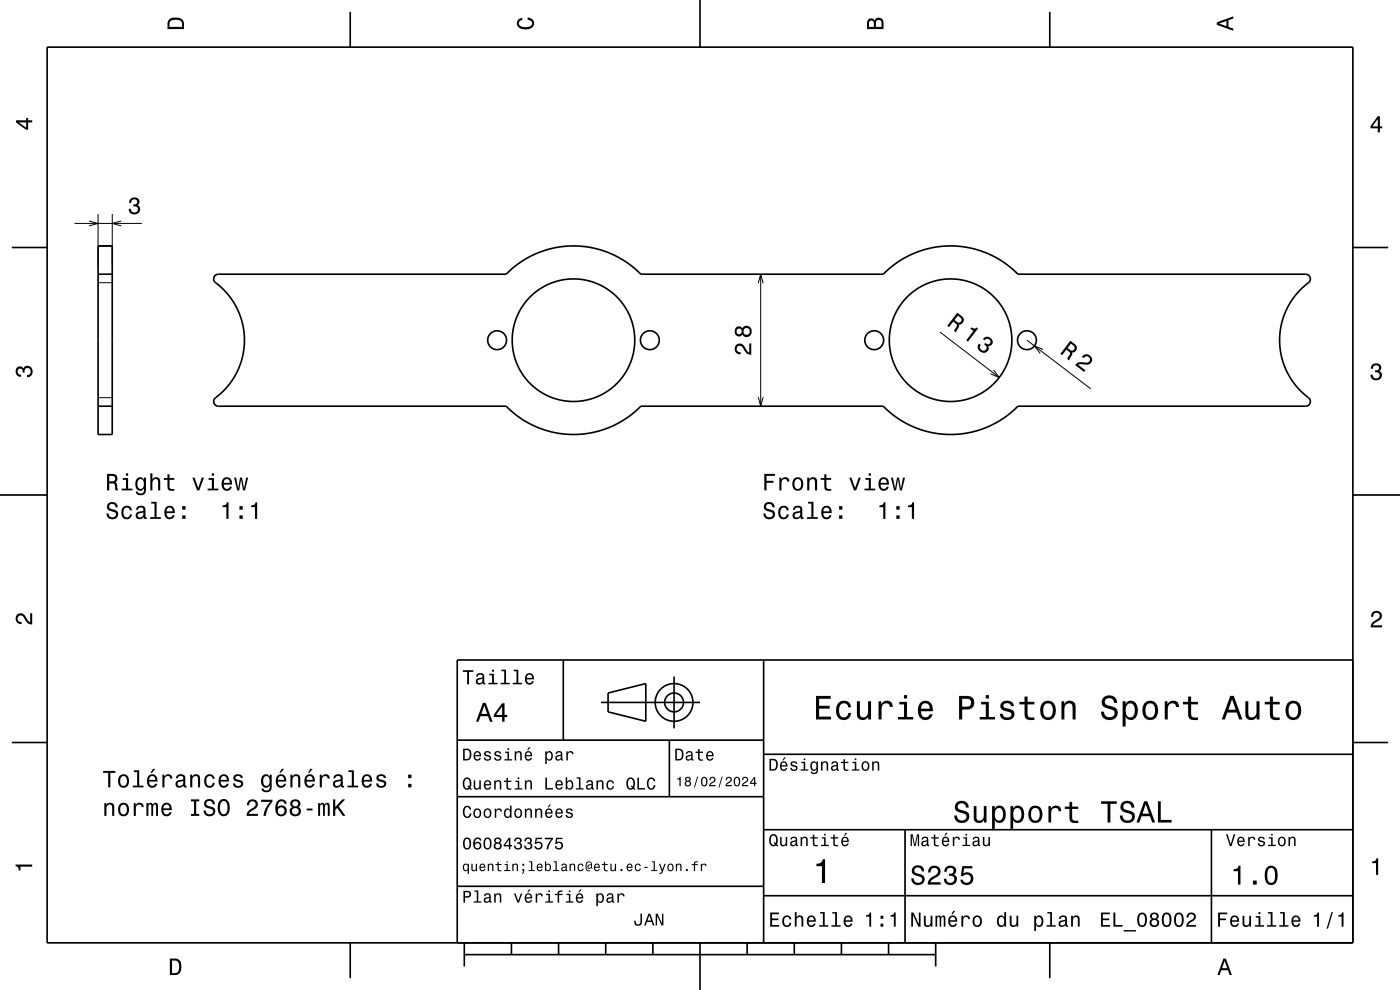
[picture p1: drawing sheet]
<svg xmlns="http://www.w3.org/2000/svg" width="297mm" height="210mm" viewBox="0 0 297 210" stroke-linecap="round" stroke-linejoin="round" font-family="sans-serif">
<g fill="none" stroke="#000" stroke-width=".21">
<path d="M15.8 47.4h14.3M18.9 46.9l1.9 .5-1.9 .5M20.8 45.4v10.8M20.8 60h3M23.8 45.4v10.8M25.7 46.9l-1.9 .5 1.9 .5M161.4 58.2v28M160.9 60.1l.5-1.9 .5 1.9M199.4 70.5l12.6 9.6M210.8 78.5l1.2 1.6-1.9-.8M217.9 72.2l13.5 10.3M221.3 74.1l-1.9-.7 1.3 1.6"/>
<path d="M20.8 84.4h3M160.9 84.2l.5 2 .5-2"/>
</g>
<g fill="none" stroke="#000" stroke-width=".35">
<path d="M10 10h277v190h-277zM74.3 2.5v7.5M148.5 0v10M222.7 2.5v7.5M2.5 52.5h7.5M20.8 58.2h3M20.8 52.2h3v40h-3zM45.6 58.4l.7-.2h61.1l3.1-2.6 3.5-1.9 3.6-1.1 4-.4 2.2 .1 2 .3 3.8 1.2 3.3 1.8 3 2.6h51.5l3.1-2.6 3.5-1.9 3.8-1.2 3.8-.3 2.2 .1 2 .3 3.8 1.2 3.3 1.8 3 2.6h61.1a1.07 1.07 0 0 1 1 .9 1.07 1.07 0 0 1-.8 1.2l-2.3 2.3-1 1.4-1 1.7-1.1 3.1-.3 3.5 .4 3.4 1.1 3.1 1.8 2.9 2.5 2.5a1.03 1.03 0 0 1 .7 1.1 1.03 1.03 0 0 1-1 .9h-61.1l-2.9 2.4-3.5 2-3.5 1.1-2.3 .4-1.9 .1-2.3-.1-2-.4-3.8-1.2-3.5-1.9-2.8-2.4h-51.5l-2.9 2.4-3.5 2-3.5 1.1-2.3 .4-1.9 .1-2.3-.1-2-.4-3.8-1.2-3.5-1.9-2.8-2.4h-61.1a1.07 1.07 0 0 1-1-1 1.07 1.07 0 0 1 .8-1.1l2.5-2.5 1.8-3 1.1-3.1 .4-3.4-.5-3.5-1.2-3.3-1.9-2.9-2.3-2.2a1.07 1.07 0 0 1-.4-1.8zM287 52.5h7.5M20.8 86.2h3M0 105h10M287 105h10"/>
<path d="M119.5 140v17M162 140v60M287 140h-190v60M2.5 157.5h7.5M97 157h65M127.5 149h21M129 147l8-2v8l-8-2zM142 157v12M143 143.5v11M287 157.5h7.5M97 169h65M162 176h125"/>
<path d="M162 160h125M192 176v24M257 176v24M97 188h65M162 190h125M74.3 200v7.5M98.5 202.5h100M98.5 200v5M108.5 200v2.5M118.5 200v2.5M128.5 200v2.5M138.5 200v2.5"/>
<path d="M148.5 200v10M158.5 200v2.5M168.5 200v2.5M178.5 200v2.5M188.5 200v2.5M198.5 200v5M222.7 200v7.5"/>
<circle cx="105.5" cy="72.2" r="2"/>
<circle cx="121.7" cy="72.2" r="13"/>
<circle cx="137.9" cy="72.2" r="2"/>
<circle cx="185.5" cy="72.2" r="2"/>
<circle cx="201.7" cy="72.2" r="13"/>
<circle cx="217.9" cy="72.2" r="2"/>
<circle cx="143" cy="149" r="2"/>
<circle cx="143" cy="149" r="4"/>
</g>
<g fill="#000">
<path d="M36 4a2.18 2.18 0 0 0-.5 2.2h3.5v-1.2a1.43 1.43 0 0 0-1.7-1.3zM36.3 4.4a2.15 2.15 0 0 1 2.2 .3l.1 1h-2.6v-1z" fill-rule="evenodd"/>
<path d="M109.9 4.2l.9-.4v.4a.7 .7 0 0 0-.7 .5 .7 .7 0 0 0 .3 .8 1.7 1.7 0 0 0 2.5-.5 .9 .9 0 0 0-1-.8v-.5a1.24 1.24 0 0 1 1.4 1.1 1.24 1.24 0 0 1-1 1.4 2.22 2.22 0 0 1-2.5-.7l-.2-.5z" fill-rule="evenodd"/>
<path d="M184.2 4.2l-.3 .7v1.3h3.5v-1.3a.98 .98 0 0 0-.7-1.1 .98 .98 0 0 0-1.2 .6 .84 .84 0 0 0-1.3-.2zM184.5 4.5a.54 .54 0 0 1 .6-.1 .54 .54 0 0 1 .3 .6v.7h-1zM185.9 4.4a.62 .62 0 0 1 .8-.1 .62 .62 0 0 1 .3 .6v.8h-1.2z" fill-rule="evenodd"/>
<path d="M258.1 4.7v.6l3.5 1.2v-.4l-1-.4v-1.4l1-.4v-.4zM258.6 5l1.6-.5v1z" fill-rule="evenodd"/>
<path d="M3.4 25.5v.5l2.1 1.5h.5v-1.5h.8v-.5h-.8v-.5h-.4v.5zM4 26h1.6v1.1z" fill-rule="evenodd"/>
<path d="M292.3 24.7l-1.6 2.1v.4h1.6v.9h.4v-.9h.5v-.4h-.5v-2.1zM292.3 25.2v1.6h-1.1z" fill-rule="evenodd"/>
<path d="M27.7 42.2a1.08 1.08 0 0 1 1.3-.2 1.08 1.08 0 0 1 .5 1.2l-.3 .3a1.06 1.06 0 0 1 .5 1.3 1.06 1.06 0 0 1-1.2 .7 1.1 1.1 0 0 1-1.2-1.2h.5a.71 .71 0 0 0 1 .8 .71 .71 0 0 0 0-1.3h-.5v-.4a.61 .61 0 0 0 .8-.3 .61 .61 0 0 0-.3-.8 .61 .61 0 0 0-.8 .2l-.2 .5h-.4z" fill-rule="evenodd"/>
<path d="M156.1 73.2a1.2 1.2 0 0 0-.2 1.3 1.2 1.2 0 0 0 1.2 .7v-.5a.7 .7 0 0 1-.8-.5 .7 .7 0 0 1 .5-.8 .7 .7 0 0 1 .8 .5 1.81 1.81 0 0 0 1.8 1.4v-2.4h-.5v1.9a2.23 2.23 0 0 1-1.1-1.5 1.11 1.11 0 0 0-1.7-.1zM156.1 69.5a1.05 1.05 0 0 0-.2 1.4 1.05 1.05 0 0 0 1.3 .4l.3-.4a1.11 1.11 0 0 0 1.5 .5 1.11 1.11 0 0 0 .4-1.6 1.03 1.03 0 0 0-.9-.7 1.03 1.03 0 0 0-1 .6l-.1-.2a.85 .85 0 0 0-1.3 0zM157.7 70.3a.71 .71 0 0 1 1.4 0 .71 .71 0 0 1-1.4 0zM156.2 70.3a.6 .6 0 0 1 1.2 0 .6 .6 0 0 1-1.2 0z" fill-rule="evenodd"/>
<path d="M203.1 66.3l-2.1 2.8 .3 .3 .9-1.2a1.08 1.08 0 0 1 .8 .9l-.6 1.1 .4 .3 .7-1.3-.1-.4a.97 .97 0 0 0 1-.6 .97 .97 0 0 0-.4-1.2zM203.2 67a1.08 1.08 0 0 1 .8 .9 .6 .6 0 0 1-.5 .5 .6 .6 0 0 1-.6-.2l-.4-.3z" fill-rule="evenodd"/>
<path d="M206.1 69.4l-.3 .3 .7 .5-1.5 2 .3 .3 2.2-2.8-.3-.2a.77 .77 0 0 1-1.1-.1zM208.5 71.9l.4 .3a.62 .62 0 0 1 .7-.4 .62 .62 0 0 1 .5 .7 .62 .62 0 0 1-.7 .5l-.4-.3-.2 .3a.72 .72 0 0 1 .4 1 .72 .72 0 0 1-.9 .4 .72 .72 0 0 1-.4-.9l.2-.3-.4-.3a1.18 1.18 0 0 0 .5 1.8 1.18 1.18 0 0 0 1.5-1.1l-.1-.2a.91 .91 0 0 0 1-.7 .91 .91 0 0 0-.5-1 1.04 1.04 0 0 0-1.6 .2z" fill-rule="evenodd"/>
<path d="M227.1 72.3l-2.1 2.8 .3 .2 .9-1.1a1.08 1.08 0 0 1 .8 .9l-.6 1.1 .4 .3 .7-1.4-.1-.3a.97 .97 0 0 0 1-.7 .97 .97 0 0 0-.4-1.1zM227.2 72.9a1.09 1.09 0 0 1 .8 1 .6 .6 0 0 1-.5 .5 .6 .6 0 0 1-.6-.2l-.4-.4z" fill-rule="evenodd"/>
<path d="M229.6 75.6a1.18 1.18 0 0 1 1.6-.3 1.18 1.18 0 0 1 .3 1.6 1.18 1.18 0 0 1-1.6 .4l-.7-.1-.5 .2 1.6 1.2-.3 .3-1.9-1.5a1.8 1.8 0 0 1 2.2-.5 .71 .71 0 0 0 .9-.4 .71 .71 0 0 0-.4-.9 .71 .71 0 0 0-.9 .4z" fill-rule="evenodd"/>
<path d="M291.1 77.4a1.08 1.08 0 0 1 1.4-.2 1.08 1.08 0 0 1 .4 1.2l-.3 .3a1.06 1.06 0 0 1 .5 1.3 1.06 1.06 0 0 1-1.2 .7 1.1 1.1 0 0 1-1.2-1.2h.5a.71 .71 0 0 0 1 .8 .71 .71 0 0 0 .1-1.3h-.6v-.4a.61 .61 0 0 0 .8-.3 .61 .61 0 0 0-.2-.8 .61 .61 0 0 0-.9 .2l-.1 .5h-.5z" fill-rule="evenodd"/>
<path d="M3.6 78a.86 .86 0 0 1 1.4 .2 1.06 1.06 0 0 1 1.2-.6 1.06 1.06 0 0 1 .7 1.2 1.1 1.1 0 0 1-1.2 1.2v-.4a.71 .71 0 0 0 .8-1 .71 .71 0 0 0-1.3-.1v.6h-.4a.61 .61 0 0 0-.3-.8 .61 .61 0 0 0-.8 .2 .61 .61 0 0 0 .2 .8l.6 .2v.4a1.15 1.15 0 0 1-1.2-.6 1.15 1.15 0 0 1 .3-1.3z" fill-rule="evenodd"/>
<path d="M22.7 100.5v3.5h.5v-1.5a1.08 1.08 0 0 1 1.1 .3l.2 1.2h.5l-.2-1.5-.3-.2a.97 .97 0 0 0 .4-1.1 .97 .97 0 0 0-1-.7zM23.2 101a1.09 1.09 0 0 1 1.2 .3 .6 .6 0 0 1-.1 .6 .6 .6 0 0 1-.6 .2h-.5zM26 101.4v.4h.7v1.8h-.9v.4h2.3v-.4h-.9v-2.2zM26.7 100.4v.5h.5v-.5zM29 101.6a1.57 1.57 0 0 0 .7 2.5l.5-.1 .3-.4a.73 .73 0 0 1-.3 1 .73 .73 0 0 1-1-.3h-.4a1.1 1.1 0 0 0 1.3 .8 1.1 1.1 0 0 0 .9-1.2v-2.6h-.5v.5l-.3-.4a.9 .9 0 0 0-1.2 .2zM29.3 101.9a.63 .63 0 0 1 .7-.3 .63 .63 0 0 1 .5 .6 1.11 1.11 0 0 1-.7 1.5 1.2 1.2 0 0 1-.5-1.8zM31.9 100.4v3.6h.4v-1.5a.63 .63 0 0 1 .6-.9 .63 .63 0 0 1 .6 .7v1.7h.5v-1.8a.88 .88 0 0 0-.6-.9 .88 .88 0 0 0-1.1 .4v-1.3zM35.5 100.6v.8h-.7v.4h.7v1.8a1.05 1.05 0 0 0 1.5 .5v-.4a.68 .68 0 0 1-1-.3v-1.6h1v-.4h-1v-.8zM40.8 101.3l1 2.7h.5l1-2.7h-.5l-.8 2.2-.7-2.2zM44.2 101.4v.4h.7v1.8h-.9v.4h2.3v-.4h-.9v-2.2zM44.9 100.4v.5h.5v-.5zM47.3 101.6a1.55 1.55 0 0 0 .8 2.5 1.06 1.06 0 0 0 1.1-.9h-.4l-.3 .4-.3 .1a.76 .76 0 0 1-.7-.9h1.7a1.17 1.17 0 0 0-.5-1.4 1.17 1.17 0 0 0-1.4 .2zM47.6 101.8a.66 .66 0 0 1 .8-.1 .66 .66 0 0 1 .4 .7h-1.3zM49.7 101.3l.6 2.7h.4l.4-2.3 .5 2.3h.4l.6-2.7h-.4l-.4 2.3-.4-2.3h-.5l-.4 2.3-.4-2.3z" fill-rule="evenodd"/>
<path d="M23 106.8a.96 .96 0 0 0-.3 1 .96 .96 0 0 0 1 .7 .77 .77 0 0 1 .9 .9 .83 .83 0 0 1-1 .3 .83 .83 0 0 1-.6-.8h-.4a1.21 1.21 0 0 0 1.5 1.3 1.21 1.21 0 0 0 .7-1.8l-.8-.3a.71 .71 0 0 1-.9-.7 .7 .7 0 0 1 .8-.5 .7 .7 0 0 1 .6 .7h.5a1.16 1.16 0 0 0-.7-1.1 1.16 1.16 0 0 0-1.3 .3zM26 107.6a1.53 1.53 0 0 0 .9 2.6 1.06 1.06 0 0 0 1.1-1.1h-.4a.67 .67 0 0 1-.7 .7 .67 .67 0 0 1-.7-.6 1.12 1.12 0 0 1 .7-1.5 .6 .6 0 0 1 .6 .6h.5a1.09 1.09 0 0 0-.8-1 1.09 1.09 0 0 0-1.2 .3zM29.1 107.5l-.2 .6h.4a.55 .55 0 0 1 .7-.5 .55 .55 0 0 1 .3 .8h-.2a1 1 0 0 0-1 .3 1 1 0 0 0-.3 1 .93 .93 0 0 0 1.7 0l.1 .3 .5 .1v-.4h-.2v-1.6a1.02 1.02 0 0 0-1.8-.6zM29.3 109l1.1-.3a.77 .77 0 0 1-.2 .9 .77 .77 0 0 1-.9 .1l-.1-.4zM32.1 106.4v.4h.7v2.9h-.9v.4h2.2v-.4h-.9v-3.3zM35.2 107.6a1.54 1.54 0 0 0 .8 2.6 1.06 1.06 0 0 0 1-.9h-.4l-.2 .3-.4 .2a.76 .76 0 0 1-.7-1h1.8a1.16 1.16 0 0 0-.5-1.3 1.16 1.16 0 0 0-1.4 .1zM35.5 107.9a.66 .66 0 0 1 .8-.2 .66 .66 0 0 1 .3 .8h-1.3zM38.7 109.3v.8h.7v-.8zM38.7 107.4v.7h.7v-.7z" fill-rule="evenodd"/>
<path d="M47.2 107.2v.4h.8v2.5h.5v-3.6h-.4a.78 .78 0 0 1-.9 .7zM50.8 109.3v.8h.7v-.8zM50.8 107.4v.7h.7v-.7zM53.3 107.2v.4h.8v2.5h.5v-3.6h-.4a.77 .77 0 0 1-.9 .7z" fill-rule="evenodd"/>
<path d="M162.1 100.5v3.5h.5v-1.6h1.5v-.4h-1.5v-1.1h1.8v-.4zM165.3 101.3v2.7h.5v-1.5a.66 .66 0 0 1 .3-.8 .66 .66 0 0 1 .9 .2v.3h.5a.89 .89 0 0 0-.7-1 .89 .89 0 0 0-1.1 .6v-.5zM168.4 101.6a1.53 1.53 0 0 0 .8 2.5 1.48 1.48 0 0 0 1.2-1.4 1.48 1.48 0 0 0-1.2-1.5l-.4 .1zM168.7 101.9a.67 .67 0 0 1 .7-.3 .67 .67 0 0 1 .5 .6 1.11 1.11 0 0 1-.7 1.5 1.17 1.17 0 0 1-.5-1.8zM171.2 101.3v2.7h.5v-1.5a.63 .63 0 0 1 .4-.8 .63 .63 0 0 1 .8 .3v2h.4v-1.8a.89 .89 0 0 0-.6-.9 .89 .89 0 0 0-1 .4v-.4zM174.9 100.6v.8h-.8v.4h.8v1.8a1.04 1.04 0 0 0 1.4 .5v-.4a.68 .68 0 0 1-1-.3v-1.6h1v-.4h-1v-.8zM180.2 101.3l1 2.7h.4l1-2.7h-.4l-.8 2.2-.8-2.2zM183.6 101.4v.4h.7v1.8h-.9v.4h2.3v-.4h-1v-2.2zM184.3 100.4v.5h.5v-.5zM186.7 101.6a1.54 1.54 0 0 0 .8 2.5 1.05 1.05 0 0 0 1-.9h-.4l-.2 .4-.4 .1a.76 .76 0 0 1-.7-.9h1.8a1.16 1.16 0 0 0-.5-1.4 1.16 1.16 0 0 0-1.4 .2zM187 101.8a.66 .66 0 0 1 .8-.1 .66 .66 0 0 1 .3 .7h-1.3zM189 101.3l.7 2.7h.4l.4-2.3 .4 2.3h.4l.7-2.7h-.4l-.5 2.3-.4-2.3h-.4l-.4 2.3-.5-2.3z" fill-rule="evenodd"/>
<path d="M162.3 106.8a.97 .97 0 0 0-.2 1 .97 .97 0 0 0 .9 .7 .77 .77 0 0 1 .9 .9 .83 .83 0 0 1-.9 .3 .83 .83 0 0 1-.6-.8h-.5a1.21 1.21 0 0 0 1.5 1.3 1.21 1.21 0 0 0 .7-1.8l-.8-.3a.71 .71 0 0 1-.8-.7 .7 .7 0 0 1 .8-.5 .7 .7 0 0 1 .6 .7h.4a1.17 1.17 0 0 0-.7-1.1 1.17 1.17 0 0 0-1.3 .3zM165.4 107.6a1.53 1.53 0 0 0 .8 2.6 1.07 1.07 0 0 0 1.1-1.1h-.4a.67 .67 0 0 1-.6 .7 .67 .67 0 0 1-.7-.6 1.11 1.11 0 0 1 .7-1.5 .6 .6 0 0 1 .6 .6h.4a1.09 1.09 0 0 0-.7-1 1.09 1.09 0 0 0-1.2 .3zM168.5 107.5l-.3 .6h.4a.55 .55 0 0 1 .7-.5 .55 .55 0 0 1 .4 .8h-.2a1 1 0 0 0-1.1 .3 1 1 0 0 0-.2 1 .93 .93 0 0 0 1.6 0l.1 .3 .6 .1v-.4h-.3v-1.6a1.02 1.02 0 0 0-1.7-.6zM168.7 109l1.1-.3a.77 .77 0 0 1-.2 .9 .77 .77 0 0 1-.9 .1zM171.4 106.4v.4h.7v2.9h-.9v.4h2.3v-.4h-.9v-3.3zM174.5 107.6a1.55 1.55 0 0 0 .8 2.6 1.06 1.06 0 0 0 1.1-.9h-.4l-.3 .3-.3 .2a.76 .76 0 0 1-.7-1h1.7a1.17 1.17 0 0 0-.4-1.3 1.17 1.17 0 0 0-1.5 .1zM174.9 107.9a.66 .66 0 0 1 .8-.2 .66 .66 0 0 1 .3 .8h-1.3zM178 109.3v.8h.7v-.8zM178 107.4v.7h.7v-.7z" fill-rule="evenodd"/>
<path d="M186.6 107.2v.4h.8v2.5h.4v-3.6h-.3a.77 .77 0 0 1-.9 .7zM190.2 109.3v.8h.6v-.8zM190.2 107.4v.7h.6v-.7zM192.6 107.2v.4h.8v2.5h.5v-3.6h-.3a.77 .77 0 0 1-1 .7z" fill-rule="evenodd"/>
<path d="M3.6 130.4a1.22 1.22 0 0 1 2 .7l.4 .6 .4 .3v-1.9h.4v2.4a1.8 1.8 0 0 1-1.7-1.4 .71 .71 0 0 0-.9-.5 .71 .71 0 0 0-.5 .8 .71 .71 0 0 0 .9 .5v.5a1.18 1.18 0 0 1-1.2-.7 1.18 1.18 0 0 1 .2-1.3z" fill-rule="evenodd"/>
<path d="M291.2 129.9a1.18 1.18 0 0 1 1.9 .3 1.18 1.18 0 0 1-1 1.7l-.5 .3-.3 .5h1.9v.4h-2.4a1.8 1.8 0 0 1 1.4-1.8 .71 .71 0 0 0 .5-.8 .71 .71 0 0 0-.9-.5 .71 .71 0 0 0-.5 .8h-.4z" fill-rule="evenodd"/>
<path d="M98.2 158.8v2.5h.9a1.37 1.37 0 0 0 .7-2.2 1.56 1.56 0 0 0-1.6-.3zM98.6 159.1a.98 .98 0 0 1 1.1 .7 .98 .98 0 0 1-.6 1.2h-.5zM100.7 159.6a1.04 1.04 0 0 0-.2 1.2 1.04 1.04 0 0 0 1 .5l.5-.5h-.3l-.4 .3a.54 .54 0 0 1-.5-.7h1.3a.83 .83 0 0 0-.4-.9 .83 .83 0 0 0-1 .1zM100.9 159.7l.2-.1a.47 .47 0 0 1 .5 .1 .47 .47 0 0 1 .1 .5h-.9zM102.9 159.5l-.2 .1a.69 .69 0 0 0 .9 .9l.2 .1a.43 .43 0 0 1-.4 .5 .43 .43 0 0 1-.4-.4h-.3a.74 .74 0 0 0 .9 .7 .74 .74 0 0 0 .5-1l-1-.4a.38 .38 0 0 1 .3-.5 .38 .38 0 0 1 .4 .4h.3a.78 .78 0 0 0-1.2-.4zM105.1 159.5l-.2 .1a.69 .69 0 0 0 .9 .9l.2 .1a.43 .43 0 0 1-.4 .5 .43 .43 0 0 1-.5-.4h-.3a.74 .74 0 0 0 .9 .7 .74 .74 0 0 0 .5-1l-.9-.4a.38 .38 0 0 1 .3-.5 .38 .38 0 0 1 .4 .4h.3a.77 .77 0 0 0-1.2-.4zM107.2 159.4v.3h.5v1.3h-.7v.3h1.6v-.3h-.6v-1.6zM107.7 158.7v.4h.3v-.4zM109.2 159.4v1.9h.3v-1.1a.45 .45 0 0 1 .4-.6 .45 .45 0 0 1 .5 .5v1.2h.3v-1.3a.63 .63 0 0 0-.5-.7 .63 .63 0 0 0-.7 .4v-.3zM112.2 158.5l-.4 .6h.3l.5-.6zM111.5 159.6a1.04 1.04 0 0 0-.2 1.2 1.04 1.04 0 0 0 1.1 .5l.5-.5h-.3l-.5 .3a.54 .54 0 0 1-.5-.7h1.3a.83 .83 0 0 0-.4-.9 .83 .83 0 0 0-1 .1zM111.8 159.7l.1-.1a.48 .48 0 0 1 .5 .1 .48 .48 0 0 1 .2 .5h-1zM115.7 159.4v2.7h.3v-1.1a.66 .66 0 0 0 .7 .4 .66 .66 0 0 0 .5-.6 .91 .91 0 0 0 0-1.1 .91 .91 0 0 0-1-.3l-.2 .3v-.3zM116.1 159.8a.45 .45 0 0 1 .5-.2 .45 .45 0 0 1 .3 .4 .65 .65 0 0 1 .1 .8 .65 .65 0 0 1-.7 .2 .98 .98 0 0 1-.2-1.2zM118.1 159.5l-.2 .4h.3a.39 .39 0 0 1 .4-.3 .39 .39 0 0 1 .3 .5h-.1a.65 .65 0 0 0-1 .4 .65 .65 0 0 0 .6 .9l.6-.3 .1 .2h.4v-.2l-.2-.1v-1.1a.72 .72 0 0 0-.5-.6 .72 .72 0 0 0-.7 .2zM118.2 160.6l.8-.3a.55 .55 0 0 1-.2 .7 .55 .55 0 0 1-.6 0zM120.1 159.4v1.9h.4v-1.1a.47 .47 0 0 1 .2-.6 .47 .47 0 0 1 .6 .2v.2h.4a.64 .64 0 0 0-.5-.7 .64 .64 0 0 0-.8 .4v-.3z" fill-rule="evenodd"/>
<path d="M98.2 142.2v.3h.9v2.7h.4v-2.7h.9v-.3zM101.3 143l-.3 .5h.4a.47 .47 0 0 1 .5-.4 .47 .47 0 0 1 .4 .6l-.2 .1a.84 .84 0 0 0-1 .2 .84 .84 0 0 0 0 1.1 .9 .9 0 0 0 1.3-.2l.1 .2 .5 .1v-.3l-.3-.1v-1.3a.87 .87 0 0 0-1.4-.5zM101.4 144.3l.9-.3a.66 .66 0 0 1-.1 .7 .66 .66 0 0 1-.8 .1zM103.8 142.9v.3h.6v1.6h-.8v.4h2v-.4h-.8v-1.9zM104.4 142.1v.4h.4v-.4zM106.4 142.1v.3h.6v2.4h-.8v.4h1.9v-.4h-.7v-2.7zM109 142.1v.3h.6v2.4h-.8v.4h1.9v-.4h-.7v-2.7zM111.6 143.1a1.32 1.32 0 0 0 .7 2.1 .9 .9 0 0 0 .9-.7h-.3l-.2 .3-.4 .1a.65 .65 0 0 1-.6-.8h1.6a1 1 0 0 0-.4-1.2 1 1 0 0 0-1.3 .2zM111.9 143.3a.57 .57 0 0 1 .7-.1 .57 .57 0 0 1 .3 .6h-1.2z" fill-rule="evenodd"/>
<path d="M102.4 149.1l-1.4 4h.5l.4-1.2h1.6l.4 1.2h.6l-1.5-4zM102.7 149.7l.7 1.7h-1.3zM106.5 149.2l-1.7 2.4v.5h1.7v1h.5v-1h.6v-.5h-.6v-2.4zM106.5 149.9v1.7h-1.3z" fill-rule="evenodd"/>
<path d="M143.2 158.8v2.5h.9a1.37 1.37 0 0 0 .7-2.2 1.56 1.56 0 0 0-1.6-.3zM143.6 159.1a.98 .98 0 0 1 1.1 .7 .98 .98 0 0 1-.6 1.2h-.5zM145.7 159.5l-.2 .4h.3a.39 .39 0 0 1 .5-.3 .39 .39 0 0 1 .3 .5h-.2a.65 .65 0 0 0-.9 .4 .65 .65 0 0 0 .5 .9l.7-.3v.2h.4v-.2l-.1-.1-.1-1.1a.73 .73 0 0 0-.4-.6 .73 .73 0 0 0-.8 .2zM145.8 160.6l.8-.3a.55 .55 0 0 1-.1 .7 .55 .55 0 0 1-.7 0zM148.1 158.9v.5h-.5v.3h.5v1.3a.75 .75 0 0 0 1 .4v-.3a.48 .48 0 0 1-.7-.3v-1.1h.7v-.3h-.7v-.5zM150 159.6a1.04 1.04 0 0 0-.2 1.2 1.04 1.04 0 0 0 1.1 .5l.5-.5h-.4l-.4 .3a.54 .54 0 0 1-.5-.7h1.3a.83 .83 0 0 0-.4-.9 .83 .83 0 0 0-1 .1zM150.3 159.7l.1-.1a.48 .48 0 0 1 .5 .1 .48 .48 0 0 1 .2 .5h-1z" fill-rule="evenodd"/>
<path d="M173.1 147.6v5h3.2v-.6h-2.5v-1.7h2.2v-.6h-2.2v-1.5h2.4v-.6zM177.8 149.2a2.59 2.59 0 0 0 .5 3.4 1.58 1.58 0 0 0 2.3-1.4h-.6a.95 .95 0 0 1-.9 1 .95 .95 0 0 1-1-.9 1.59 1.59 0 0 1 .9-2.1 .85 .85 0 0 1 .9 .8h.7a1.56 1.56 0 0 0-1.1-1.3 1.56 1.56 0 0 0-1.7 .5zM181.8 148.8v2.5a1.27 1.27 0 0 0 .9 1.4 1.27 1.27 0 0 0 1.5-.7v.6h.6v-3.8h-.6v2.2a.92 .92 0 0 1-.6 1.1 .92 .92 0 0 1-1.2-.4v-2.9zM186.4 148.8v3.8h.6v-2.2a.95 .95 0 0 1 .5-1.1 .95 .95 0 0 1 1.2 .3l.1 .4h.6a1.28 1.28 0 0 0-1-1.4 1.28 1.28 0 0 0-1.4 .8v-.6zM190.8 148.9v.5h1v2.7h-1.3v.5h3.2v-.5h-1.3v-3.2zM191.8 147.4v.8h.6v-.8zM195.1 149.2a2.62 2.62 0 0 0 .5 3.4 1.57 1.57 0 0 0 2.2-1.1h-.6l-.3 .5-.5 .2a1.08 1.08 0 0 1-1-1.3h2.5a1.66 1.66 0 0 0-.7-2 1.66 1.66 0 0 0-2.1 .3zM195.6 149.5a.94 .94 0 0 1 1.2-.2 .94 .94 0 0 1 .5 1h-1.9zM203.5 147.6v5h.6v-2.1h.8a1.47 1.47 0 0 0 1.8-1.2 1.47 1.47 0 0 0-1.5-1.7zM204.1 148.2a1.6 1.6 0 0 1 1.8 .5 .86 .86 0 0 1 0 .9 .86 .86 0 0 1-.9 .3h-.9zM208.1 148.9v.5h1v2.7h-1.3v.5h3.3v-.5h-1.3v-3.2zM209.1 147.4v.8h.7v-.8zM212.6 148.9a1.08 1.08 0 0 0-.3 1.2 1.08 1.08 0 0 0 1 .7l1.1 .4a.57 .57 0 0 1 .2 .6 .57 .57 0 0 1-.5 .4 .96 .96 0 0 1-1.4-.8h-.6a1.6 1.6 0 0 0 1.3 1.4 1.6 1.6 0 0 0 1.7-.8 1.13 1.13 0 0 0-1-1.6l-1.1-.3-.2-.4a.87 .87 0 0 1 .9-.5 .87 .87 0 0 1 .8 .6h.6a1.41 1.41 0 0 0-2.1-1.1zM217.4 147.8v1.1h-1.1v.5h1.1v2.6l.2 .4 .4 .3h1.4v-.5a.97 .97 0 0 1-1.4-.5v-2.3h1.4v-.5h-1.4v-1.1zM221.1 149.2a2.56 2.56 0 0 0 .5 3.4 1.72 1.72 0 0 0 1.8-.2 1.72 1.72 0 0 0 .6-1.7 1.7 1.7 0 0 0-.9-1.9 1.7 1.7 0 0 0-2 .4zM221.6 149.6a.96 .96 0 0 1 1-.4 .96 .96 0 0 1 .7 .8 1.59 1.59 0 0 1-1 2.2 1.19 1.19 0 0 1-1-1.5zM225.2 148.8v3.8h.6v-2.2a.97 .97 0 0 1 .5-1.1 .97 .97 0 0 1 1.1 .2l.1 .7v2.4h.7v-2.5a1.27 1.27 0 0 0-.9-1.4 1.27 1.27 0 0 0-1.5 .6v-.5zM234.1 147.9a1.38 1.38 0 0 0-.3 1.5 1.38 1.38 0 0 0 1.3 .9 1.25 1.25 0 0 1 1.4 .9 1.15 1.15 0 0 1-1.3 .9 1.15 1.15 0 0 1-1-1.1h-.7a1.8 1.8 0 0 0 1.7 1.8 1.8 1.8 0 0 0 1.9-1.6 1.46 1.46 0 0 0-1.5-1.4l-.6-.2a.83 .83 0 0 1-.5-1.1 .83 .83 0 0 1 1.2-.3l.5 .5 .1 .4h.7a1.67 1.67 0 0 0-1-1.6 1.67 1.67 0 0 0-1.9 .4zM238.2 148.8v5.3h.6v-2.1a1.32 1.32 0 0 0 1.4 .7 1.32 1.32 0 0 0 1.1-1.1 2.43 2.43 0 0 0-.8-2.8 1.21 1.21 0 0 0-1.7 .5v-.5zM239.1 149.6a.9 .9 0 0 1 .9-.4 .9 .9 0 0 1 .7 .8 1.61 1.61 0 0 1-.9 2.2 1.18 1.18 0 0 1-1-1.5zM242.8 149.2a2.56 2.56 0 0 0 .5 3.4 1.72 1.72 0 0 0 1.8-.2 1.72 1.72 0 0 0 .6-1.7 1.7 1.7 0 0 0-.9-1.9 1.7 1.7 0 0 0-2 .4zM243.3 149.6a.96 .96 0 0 1 1-.4 .96 .96 0 0 1 .7 .8 1.59 1.59 0 0 1-1 2.2 1.19 1.19 0 0 1-1-1.5zM247.1 148.8v3.8h.6v-2.2a.95 .95 0 0 1 .5-1.1 .95 .95 0 0 1 1.2 .3l.1 .4h.6a1.28 1.28 0 0 0-1-1.4 1.28 1.28 0 0 0-1.4 .8v-.6zM252 147.8v1.1h-1v.5h1l.1 2.6 .2 .4 .4 .3h1.4v-.5a.97 .97 0 0 1-1.4-.5v-2.3h1.4v-.5h-1.4v-1.1zM261 147.6l-1.8 5h.6l.6-1.4h2l.5 1.4h.7l-1.9-5zM261.4 148.3l.7 2.2h-1.5zM264.2 148.8v2.5a1.27 1.27 0 0 0 .9 1.4 1.27 1.27 0 0 0 1.5-.7v.6h.6v-3.8h-.6v2.2a.92 .92 0 0 1-.6 1.1 .92 .92 0 0 1-1.1-.4l-.1-2.9zM269.4 147.8v1.1h-1.1v.5h1.1v2.6l.2 .4 .4 .3 .7 .1 .8-.1v-.5a.97 .97 0 0 1-1.4-.5l-.1-2.3h1.5v-.5h-1.5v-1.1zM273.1 149.2a2.56 2.56 0 0 0 .6 3.4 1.72 1.72 0 0 0 1.8-.2 1.72 1.72 0 0 0 .6-1.7 1.7 1.7 0 0 0-.9-1.9 1.7 1.7 0 0 0-2.1 .4zM273.6 149.6a.96 .96 0 0 1 1-.4 .96 .96 0 0 1 .7 .8 1.59 1.59 0 0 1-.9 2.2 1.19 1.19 0 0 1-1.1-1.5z" fill-rule="evenodd"/>
<path d="M22.1 170.4v2.7h.5v-1.6a.63 .63 0 0 1 .4-.8 .63 .63 0 0 1 .8 .4v2h.4v-1.8a.89 .89 0 0 0-.6-1 .89 .89 0 0 0-1 .5v-.4zM25.4 170.6a1.53 1.53 0 0 0 .8 2.6 1.48 1.48 0 0 0 1.2-1.5 1.48 1.48 0 0 0-1.2-1.4l-.5 .1zM25.7 170.9a.67 .67 0 0 1 .7-.2 .67 .67 0 0 1 .5 .6 1.11 1.11 0 0 1-.7 1.5 1.17 1.17 0 0 1-.5-1.9zM28.4 170.4v2.7h.4v-1.6a.67 .67 0 0 1 .4-.8 .67 .67 0 0 1 .8 .3v.2h.5a.89 .89 0 0 0-.7-.9 .89 .89 0 0 0-1 .5v-.4zM31.1 170.4v2.7h.4v-2.1l.2-.3h.3l.1 .2v2.2h.4v-2.1l.4-.4 .2 .2v.4v1.9h.4v-1.9a.69 .69 0 0 0-.5-.9l-.6 .4-.1-.3-.4-.1-.4 .3v-.2zM34.5 170.6a1.54 1.54 0 0 0 .8 2.6 1.06 1.06 0 0 0 1.1-.9h-.4l-.3 .3-.3 .2a.76 .76 0 0 1-.7-1h1.7a1.17 1.17 0 0 0-.4-1.3 1.17 1.17 0 0 0-1.5 .1zM34.9 170.9a.66 .66 0 0 1 .8-.2 .66 .66 0 0 1 .3 .8h-1.3zM40.5 169.6v.4h.7v2.6h-.7v.5h1.8v-.5h-.7v-2.6h.7v-.4zM43.6 169.8a.96 .96 0 0 0-.3 1 .96 .96 0 0 0 1 .7 .78 .78 0 0 1 .9 .9 .84 .84 0 0 1-1 .3 .84 .84 0 0 1-.6-.8h-.4a1.21 1.21 0 0 0 1.5 1.3 1.21 1.21 0 0 0 .7-1.8l-1.2-.4a.58 .58 0 0 1-.4-.8 .58 .58 0 0 1 .9-.3l.2 .2 .2 .5h.5a1.16 1.16 0 0 0-.7-1.1 1.16 1.16 0 0 0-1.3 .3zM46.5 170a2.54 2.54 0 0 0 .4 3 1.21 1.21 0 0 0 1.8-.9 1.93 1.93 0 0 0-1-2.6l-.8 .1zM47.1 170l.4-.1a1.7 1.7 0 0 1 .3 2.7l-.3 .1a1.68 1.68 0 0 1-.4-2.7zM52.7 169.9l-.3 .9h.4a.7 .7 0 0 1 .6-.8 .7 .7 0 0 1 .8 .5 .7 .7 0 0 1-.5 .8 1.81 1.81 0 0 0-1.4 1.8h2.4v-.5h-1.9a2.23 2.23 0 0 1 1.5-1.1 1.13 1.13 0 0 0 .1-1.7 1.13 1.13 0 0 0-1.7 .1zM55.4 169.6v.5h1.9a5.2 5.2 0 0 0-1.4 3h.5a5.2 5.2 0 0 1 1.4-3v-.5zM58.9 169.8l-.4 .9a1.75 1.75 0 0 0 1.2 2.5 1.15 1.15 0 0 0 1.1-1.6 1.15 1.15 0 0 0-1.9-.4 1.03 1.03 0 0 1 .8-1.2 .58 .58 0 0 1 .7 .5h.4a1.11 1.11 0 0 0-.7-.9 1.11 1.11 0 0 0-1.2 .2zM58.9 172a.75 .75 0 0 1 1.5 0 .75 .75 0 0 1-1.5 0zM61.8 169.8a.83 .83 0 0 0 .2 1.4 1.11 1.11 0 0 0-.4 1.5 1.11 1.11 0 0 0 1.6 .4 1.03 1.03 0 0 0 .7-.9 1.03 1.03 0 0 0-.6-1 .88 .88 0 0 0 .4-1.1 .88 .88 0 0 0-1.1-.6zM61.9 172.1a.71 .71 0 0 1 1.4 0 .71 .71 0 0 1-1.4 0zM62 170.5a.6 .6 0 0 1 1.2 0 .6 .6 0 0 1-1.2 0zM65.1 171.5v.4h1.2v-.4zM67.5 170.4v2.7h.4v-2.1l.4-.4 .2 .3v2.2h.4v-1.8a.5 .5 0 0 1 .4-.7l.2 .2v.4v1.9h.4v-1.9a.69 .69 0 0 0-.5-.9l-.5 .4-.2-.3-.3-.1-.5 .3v-.2zM70.7 169.6v3.5h.4v-1.3l.4-.4 1.2 1.7h.6l-1.4-2.1 1.3-1.4h-.6l-1.5 1.6v-1.6z" fill-rule="evenodd"/>
<path d="M21.9 163.5v.4h1v3.1h.5v-3.1h1.1v-.4zM25.4 164.6a1.53 1.53 0 0 0 .8 2.5 1.48 1.48 0 0 0 1.2-1.4 1.48 1.48 0 0 0-1.2-1.5l-.5 .1zM25.7 164.9a.67 .67 0 0 1 .7-.3 .67 .67 0 0 1 .5 .6 1.11 1.11 0 0 1-.7 1.5 1.17 1.17 0 0 1-.5-1.8zM28.4 163.4v.4h.7v2.8h-.9v.4h2.2v-.4h-.9v-3.2zM32.4 163.1l-.5 .8h.3l.7-.8zM31.5 164.6a1.54 1.54 0 0 0 .8 2.5 1.05 1.05 0 0 0 1.1-.9h-.5l-.2 .4-.4 .1a.76 .76 0 0 1-.7-.9h1.8a1.16 1.16 0 0 0-.5-1.4 1.16 1.16 0 0 0-1.4 .2zM31.8 164.8a.66 .66 0 0 1 .8-.1 .66 .66 0 0 1 .3 .7h-1.3zM34.4 164.3v2.7h.5v-1.5a.66 .66 0 0 1 .3-.8 .66 .66 0 0 1 .9 .2v.3h.5a.89 .89 0 0 0-.7-1 .89 .89 0 0 0-1.1 .6v-.5zM37.6 164.5l-.3 .6h.4a.55 .55 0 0 1 .7-.5 .55 .55 0 0 1 .4 .7l-.2 .1a1 1 0 0 0-1.1 .2 1 1 0 0 0-.2 1 .94 .94 0 0 0 1.6 .1l.1 .3h.6v-.3l-.3-.1v-1.6a1.02 1.02 0 0 0-1.7-.5zM37.8 166l1.1-.4a.77 .77 0 0 1-.2 .9 .77 .77 0 0 1-.9 .1zM40.4 164.3v2.7h.4v-1.5a.63 .63 0 0 1 .4-.8 .63 .63 0 0 1 .8 .3v2h.5v-1.8a.89 .89 0 0 0-.7-.9 .89 .89 0 0 0-1 .4v-.4zM43.6 164.6a1.53 1.53 0 0 0 .8 2.5 1.05 1.05 0 0 0 1.2-1h-.5a.67 .67 0 0 1-.6 .6 .67 .67 0 0 1-.7-.6 1.12 1.12 0 0 1 .7-1.5 .6 .6 0 0 1 .6 .6h.5a1.09 1.09 0 0 0-.8-1 1.09 1.09 0 0 0-1.2 .4zM46.7 164.6a1.54 1.54 0 0 0 .8 2.5 1.05 1.05 0 0 0 1-.9h-.4l-.2 .4-.4 .1a.76 .76 0 0 1-.7-.9h1.8a1.16 1.16 0 0 0-.5-1.4 1.16 1.16 0 0 0-1.4 .2zM47 164.8a.66 .66 0 0 1 .8-.1 .66 .66 0 0 1 .3 .7h-1.3zM49.7 164.4a.76 .76 0 0 0-.2 .9 .76 .76 0 0 0 .7 .5l.9 .3a.63 .63 0 0 1-.6 .7 .63 .63 0 0 1-.6-.6h-.5a1.07 1.07 0 0 0 1.2 .9 1.07 1.07 0 0 0 .9-1.2l-.4-.4-1.1-.3a.54 .54 0 0 1 .5-.7 .54 .54 0 0 1 .6 .5h.4a1.03 1.03 0 0 0-.7-.8 1.03 1.03 0 0 0-1.1 .2zM55.7 164.6a1.57 1.57 0 0 0 .7 2.5l.5-.1 .3-.4a.73 .73 0 0 1-.3 1 .73 .73 0 0 1-1-.3h-.4a1.09 1.09 0 0 0 1.2 .8 1.09 1.09 0 0 0 .9-1.2v-2.6h-.4v.5l-.3-.4a.89 .89 0 0 0-1.2 .2zM56 164.9a.63 .63 0 0 1 .7-.3 .63 .63 0 0 1 .5 .6 1.11 1.11 0 0 1-.7 1.5 1.2 1.2 0 0 1-.5-1.8zM59.8 163.1l-.5 .8h.3l.7-.8zM58.8 164.6a1.54 1.54 0 0 0 .8 2.5 1.06 1.06 0 0 0 1.1-.9h-.5l-.2 .4-.3 .1a.76 .76 0 0 1-.7-.9h1.7a1.17 1.17 0 0 0-.5-1.4 1.17 1.17 0 0 0-1.4 .2zM59.1 164.8a.66 .66 0 0 1 .8-.1 .66 .66 0 0 1 .4 .7h-1.3zM61.6 164.3v2.7h.4v-1.5a.63 .63 0 0 1 .4-.8 .63 .63 0 0 1 .8 .3l.1 2h.4v-1.8a.89 .89 0 0 0-.6-.9 .89 .89 0 0 0-1.1 .4v-.4zM65.8 163.1l-.5 .8h.3l.7-.8zM64.9 164.6a1.54 1.54 0 0 0 .8 2.5 1.06 1.06 0 0 0 1.1-.9h-.5l-.2 .4-.4 .1a.76 .76 0 0 1-.7-.9h1.8a1.16 1.16 0 0 0-.5-1.4 1.16 1.16 0 0 0-1.4 .2zM65.2 164.8a.66 .66 0 0 1 .8-.1 .66 .66 0 0 1 .3 .7h-1.3zM67.8 164.3v2.7h.5v-1.5a.67 .67 0 0 1 .3-.8 .67 .67 0 0 1 .9 .2v.3h.5a.89 .89 0 0 0-.7-1 .89 .89 0 0 0-1.1 .6v-.5zM71 164.5l-.3 .6h.4a.55 .55 0 0 1 .7-.5 .55 .55 0 0 1 .4 .7l-.2 .1a1 1 0 0 0-1.1 .2 1 1 0 0 0-.2 1 .94 .94 0 0 0 1.6 .1l.1 .3h.6v-.3l-.3-.1v-.2v-1.4a1.02 1.02 0 0 0-.7-.8 1.02 1.02 0 0 0-1 .3zM71.2 166l1.1-.4a.77 .77 0 0 1-.2 .9 .77 .77 0 0 1-.9 .1l-.1-.3zM73.9 163.4v.4h.7v2.8h-.9v.4h2.3v-.4h-.9v-3.2zM77 164.6a1.54 1.54 0 0 0 .8 2.5 1.05 1.05 0 0 0 1.1-.9h-.4l-.3 .4-.3 .1a.76 .76 0 0 1-.7-.9h1.7a1.16 1.16 0 0 0-.4-1.4 1.16 1.16 0 0 0-1.5 .2zM77.4 164.8a.66 .66 0 0 1 .8-.1 .66 .66 0 0 1 .3 .7h-1.3zM80.1 164.4a.76 .76 0 0 0-.2 .9 .76 .76 0 0 0 .7 .5l.9 .3a.63 .63 0 0 1-.6 .7 .63 .63 0 0 1-.7-.6h-.4a1.07 1.07 0 0 0 1.2 .9 1.07 1.07 0 0 0 .9-1.2l-.4-.4-1.1-.3a.54 .54 0 0 1 .4-.7 .54 .54 0 0 1 .6 .5h.5a1.03 1.03 0 0 0-.7-.8 1.03 1.03 0 0 0-1.1 .2zM86.6 166.3v.7h.7v-.7zM86.6 164.3v.8h.7v-.8z" fill-rule="evenodd"/>
<path d="M98.4 178a1.44 1.44 0 0 0 .7 2.2 1.45 1.45 0 0 0 .6-2.2 .79 .79 0 0 0-1.3 0zM98.8 178h.5a1.69 1.69 0 0 1 0 1.9h-.5a1.71 1.71 0 0 1 0-1.9zM100.8 177.8a1.72 1.72 0 0 0 .1 2.3 .83 .83 0 0 0 1.1-.2 .83 .83 0 0 0-.1-1.1 .83 .83 0 0 0-1.2 0 .74 .74 0 0 1 .6-.9l.3 .1 .2 .3h.3a.8 .8 0 0 0-.5-.6 .8 .8 0 0 0-.8 .1zM100.7 179.4a.55 .55 0 0 1 1.1 0 .55 .55 0 0 1-1.1 0zM102.8 178a1.44 1.44 0 0 0 .6 2.2 1.45 1.45 0 0 0 .7-2.2 .79 .79 0 0 0-1.3 0zM103.2 178h.5a1.71 1.71 0 0 1 0 1.9h-.5a1.69 1.69 0 0 1 0-1.9zM105 177.8l-.1 .2a.57 .57 0 0 0 .2 .8 .78 .78 0 0 0-.1 1.2 .78 .78 0 0 0 1.2 0 .78 .78 0 0 0-.2-1.2 .68 .68 0 0 0 .2-1 .68 .68 0 0 0-.9-.1zM105.1 179.5a.51 .51 0 0 1 1 0 .51 .51 0 0 1-1 0zM105.2 178.3a.42 .42 0 0 1 .8 0 .42 .42 0 0 1-.8 0zM108 177.7l-1.1 1.5v.3h1.1v.7h.3v-.7h.3v-.3h-.3v-1.5zM108 178.1v1.1h-.8zM109.3 177.8l-.2 .7h.3a.44 .44 0 0 1 .2-.6 .44 .44 0 0 1 .6 .2 .44 .44 0 0 1-.1 .6h-.4v.3a.52 .52 0 0 1 .7 .3 .52 .52 0 0 1-.4 .7 .52 .52 0 0 1-.6-.4v-.2h-.4a.84 .84 0 0 0 1.1 .8 .84 .84 0 0 0 .4-1.3l-.1-.1a.72 .72 0 0 0 0-1.1 .72 .72 0 0 0-1.1 .1zM111.5 177.8l-.3 .7h.4a.44 .44 0 0 1 .2-.6 .44 .44 0 0 1 .6 .2 .44 .44 0 0 1-.2 .6h-.3v.3a.52 .52 0 0 1 .6 .3 .52 .52 0 0 1-.3 .7 .52 .52 0 0 1-.6-.4l-.1-.2h-.3a.84 .84 0 0 0 1.1 .8 .84 .84 0 0 0 .4-1.3l-.2-.1a.72 .72 0 0 0 0-1.1 .72 .72 0 0 0-1 .1zM113.6 177.7l-.2 1.3h.3a.57 .57 0 0 1 .9-.1 .57 .57 0 0 1 0 .9 .57 .57 0 0 1-.9-.3h-.3a.86 .86 0 0 0 1 .7 .86 .86 0 0 0 .6-1.1 .86 .86 0 0 0-1.2-.4l.1-.7h1.1v-.3zM115.6 177.7v.3h1.4a3.7 3.7 0 0 0-1.1 2.2h.4a3.8 3.8 0 0 1 1-2.2v-.3zM118 177.7l-.2 1.3h.3a.57 .57 0 0 1 .8-.1 .57 .57 0 0 1 0 .9 .57 .57 0 0 1-.9-.3h-.3a.86 .86 0 0 0 1.1 .8 .86 .86 0 0 0 .6-1.2 .86 .86 0 0 0-1.3-.4l.1-.7h1.1v-.3z" fill-rule="evenodd"/>
<path d="M98.4 165.2a1.45 1.45 0 0 0 .7 2.3l.5-.2 .3 .3 .2-.2-.3-.3a1.53 1.53 0 0 0-.5-2.2l-.6 .1zM98.8 165.3l.3-.1a1.2 1.2 0 0 1 .5 1.6l-.3-.2-.2 .2 .3 .3-.3 .1a1.21 1.21 0 0 1-.3-1.9zM100.5 165.5v1.3a.63 .63 0 0 0 .4 .7 .63 .63 0 0 0 .8-.3v.3h.3v-2h-.3v1.2a.46 .46 0 0 1-.3 .5 .46 .46 0 0 1-.6-.2v-1.5zM102.8 165.7a1.04 1.04 0 0 0-.1 1.2 1.04 1.04 0 0 0 1 .6l.5-.6h-.3l-.5 .4a.54 .54 0 0 1-.4-.7h1.2a.83 .83 0 0 0-.3-1 .83 .83 0 0 0-1.1 .1zM103.1 165.9l.1-.1a.47 .47 0 0 1 .5 .1 .47 .47 0 0 1 .2 .4h-.9zM104.8 165.5v2h.4v-1.1a.45 .45 0 0 1 .3-.7 .45 .45 0 0 1 .5 .6v1.2h.3v-1.3a.63 .63 0 0 0-.4-.7 .63 .63 0 0 0-.8 .3v-.3zM107.4 165v.6h-.5v.3h.5l.1 1.3a.75 .75 0 0 0 1 .3v-.3l-.7-.1v-.3v-.9h.7v-.3h-.7v-.6zM109.3 165.6v.3h.5v1.3h-.6v.3h1.6v-.3h-.6v-1.6zM109.8 164.9v.3h.4v-.3zM111.4 165.5v2h.3v-1.1a.45 .45 0 0 1 .3-.7 .45 .45 0 0 1 .5 .6v1.2h.4v-1.3a.63 .63 0 0 0-.5-.7 .63 .63 0 0 0-.7 .3v-.3zM115.7 165v2.5h1.6v-.3h-1.3v-2.2zM118 165.7a1.04 1.04 0 0 0-.2 1.2 1.04 1.04 0 0 0 1.1 .6l.5-.6h-.3l-.5 .4a.54 .54 0 0 1-.5-.7h1.3a.83 .83 0 0 0-.3-1 .83 .83 0 0 0-1.1 .1zM118.3 165.9l.1-.1a.47 .47 0 0 1 .5 .1 .47 .47 0 0 1 .2 .4h-1zM120 164.9v2.6h.3v-.3a.66 .66 0 0 0 .7 .3 .66 .66 0 0 0 .6-.6 .9 .9 0 0 0 0-1 .9 .9 0 0 0-1-.3l-.3 .2v-.9zM120.5 165.9a.45 .45 0 0 1 .4-.1 .45 .45 0 0 1 .4 .4v.3a.6 .6 0 0 1-.5 .8 .85 .85 0 0 1-.3-1.4zM122.3 164.9v.2h.5v2.1h-.6v.3h1.6v-.3h-.7v-2.3zM124.6 165.6l-.2 .5h.3a.39 .39 0 0 1 .4-.4 .39 .39 0 0 1 .3 .6h-.1a.65 .65 0 0 0-1 .4 .65 .65 0 0 0 .6 .8l.6-.3 .1 .2 .4 .1v-.3h-.2v-1.1a.73 .73 0 0 0-.5-.6 .73 .73 0 0 0-.7 .1zM124.7 166.7l.8-.2a.55 .55 0 0 1-.2 .6 .55 .55 0 0 1-.6 .1zM126.5 165.5v2h.3v-1.1a.45 .45 0 0 1 .4-.7 .45 .45 0 0 1 .5 .6v1.2h.3v-1.3a.63 .63 0 0 0-.4-.7 .63 .63 0 0 0-.8 .3v-.3zM128.9 165.7a1.04 1.04 0 0 0-.2 1.2 1.04 1.04 0 0 0 1.1 .6l.4-.4v-.3h-.3l-.3 .4a.73 .73 0 0 1-.6-.7 .73 .73 0 0 1 .7-.7l.2 .4h.3a.78 .78 0 0 0-.5-.7 .78 .78 0 0 0-.8 .2zM133.1 165.2a1.45 1.45 0 0 0 .7 2.3l.5-.2 .3 .3 .2-.2-.3-.3a1.54 1.54 0 0 0-.5-2.2l-.6 .1zM133.5 165.3l.3-.1a1.19 1.19 0 0 1 .5 1.6l-.3-.2-.2 .2 .3 .3-.3 .1a1.21 1.21 0 0 1-.3-1.9zM135.2 165v2.5h1.6v-.3h-1.2v-2.2zM137.5 165.2a1.45 1.45 0 0 0 .7 2.3 .94 .94 0 0 0 .8-1h-.3a.58 .58 0 0 1-.8 .7 1.3 1.3 0 0 1 .3-2l.3 .1 .2 .4h.3a.85 .85 0 0 0-.6-.8 .85 .85 0 0 0-.9 .3z" fill-rule="evenodd"/>
<path d="M98.4 171.2a1.45 1.45 0 0 0 .7 2.3 .94 .94 0 0 0 .9-1h-.3a.59 .59 0 0 1-.8 .7 1.31 1.31 0 0 1 .2-2l.3 .1 .2 .4h.4a.85 .85 0 0 0-.6-.8 .85 .85 0 0 0-1 .3zM100.6 171.7a1.04 1.04 0 0 0-.1 1.3 1.04 1.04 0 0 0 1.1 .5 1.04 1.04 0 0 0 .5-1.3 1.04 1.04 0 0 0-1.2-.7zM100.9 171.9a.48 .48 0 0 1 .5-.1 .48 .48 0 0 1 .3 .4 .66 .66 0 0 1 0 .7 .66 .66 0 0 1-.7 .3 .98 .98 0 0 1-.1-1.3zM102.8 171.7a1.04 1.04 0 0 0-.2 1.3 1.04 1.04 0 0 0 1.2 .5 1.04 1.04 0 0 0 .5-1.3 1.04 1.04 0 0 0-1.2-.7zM103 171.9a.48 .48 0 0 1 .5-.1 .48 .48 0 0 1 .4 .4 .66 .66 0 0 1 0 .7 .66 .66 0 0 1-.7 .3 .97 .97 0 0 1-.2-1.3zM105 171.5v2h.3v-1.1a.47 .47 0 0 1 .2-.6 .47 .47 0 0 1 .6 .2l.1 .1h.3a.64 .64 0 0 0-.5-.6 .64 .64 0 0 0-.7 .4v-.4zM107.1 171.7a1.06 1.06 0 0 0-.2 1.2 1.06 1.06 0 0 0 .9 .6l.4-.3v.3h.3v-2.6h-.3v.9a.63 .63 0 0 0-1.1-.1zM107.4 171.9a.44 .44 0 0 1 .4-.1 .44 .44 0 0 1 .4 .4 .65 .65 0 0 1 0 .7 .65 .65 0 0 1-.7 .3l-.2-.4zM109.3 171.7a1.04 1.04 0 0 0-.1 1.3 1.04 1.04 0 0 0 1.1 .5 1.04 1.04 0 0 0 .5-1.3 1.04 1.04 0 0 0-1.2-.7zM109.5 171.9a.48 .48 0 0 1 .6-.1 .48 .48 0 0 1 .3 .4 .66 .66 0 0 1 0 .7 .66 .66 0 0 1-.7 .3 .98 .98 0 0 1-.2-1.3zM111.4 171.5v2h.3v-1.1a.45 .45 0 0 1 .3-.7 .45 .45 0 0 1 .5 .6v1.2h.4v-1.3a.63 .63 0 0 0-.5-.7 .63 .63 0 0 0-.7 .3v-.3zM113.5 171.5v2h.3v-1.1a.45 .45 0 0 1 .3-.6 .45 .45 0 0 1 .6 .2v1.5h.3v-1.3a.63 .63 0 0 0-.4-.7 .63 .63 0 0 0-.8 .3v-.3zM116.5 170.7l-.3 .6h.2l.5-.6zM115.9 171.7a1.04 1.04 0 0 0-.2 1.2 1.04 1.04 0 0 0 1 .6l.5-.6h-.3l-.4 .4a.54 .54 0 0 1-.5-.7h1.2a.83 .83 0 0 0-.3-1 .83 .83 0 0 0-1 .1zM116.1 171.9l.2-.1a.47 .47 0 0 1 .4 .1 .47 .47 0 0 1 .2 .4h-.9zM118 171.7a1.04 1.04 0 0 0-.2 1.2 1.04 1.04 0 0 0 1.1 .6l.5-.6h-.3l-.5 .4a.53 .53 0 0 1-.5-.7h1.3a.83 .83 0 0 0-.3-1 .83 .83 0 0 0-1.1 .1zM118.3 171.9l.1-.1a.47 .47 0 0 1 .5 .1 .47 .47 0 0 1 .2 .4h-1zM120.2 171.6l-.1 .2a.69 .69 0 0 0 .8 .9l.3 .1a.43 .43 0 0 1-.4 .5 .43 .43 0 0 1-.5-.4h-.3a.74 .74 0 0 0 .9 .7 .74 .74 0 0 0 .5-1.1l-1-.3a.38 .38 0 0 1 .3-.5 .38 .38 0 0 1 .5 .3h.3a.77 .77 0 0 0-1.3-.4z" fill-rule="evenodd"/>
<path d="M143.7 165.1v.3h.4v1.4h.3v-2zM145.5 164.9l-.2 .5 .3 .3a.62 .62 0 0 0-.1 .9 .62 .62 0 0 0 .9 0 .62 .62 0 0 0-.1-.9 .58 .58 0 0 0 0-.9 .58 .58 0 0 0-.8 .1zM145.5 166.2a.41 .41 0 0 1 .8 0 .41 .41 0 0 1-.8 0zM145.6 165.3a.35 .35 0 0 1 .7 0 .35 .35 0 0 1-.7 0zM147.9 164.7l-.7 2.3h.2l.7-2.3zM148.9 165a1.15 1.15 0 0 0 .5 1.8 1.16 1.16 0 0 0 .5-1.8 .63 .63 0 0 0-1 0zM149.2 165.1l.2-.1a.98 .98 0 0 1 0 1.6l-.2-.1-.2-.3v-.7zM150.7 164.9l-.2 .6h.2a.4 .4 0 0 1 .3-.5 .4 .4 0 0 1 .5 .3 .4 .4 0 0 1-.3 .5l-.1 .1a.95 .95 0 0 0-.7 .9h1.4v-.3h-1.1l.5-.4a.67 .67 0 0 0 .5-1 .67 .67 0 0 0-1-.2zM153.1 164.7l-.7 2.3h.2l.7-2.3zM154.1 164.9l-.2 .6h.3a.4 .4 0 0 1 .3-.5 .4 .4 0 0 1 .5 .3 .4 .4 0 0 1-.3 .5l-.2 .1a.93 .93 0 0 0-.6 .9h1.4v-.3h-1.1l.5-.4a.67 .67 0 0 0 .5-1 .67 .67 0 0 0-1.1-.2zM155.8 165a1.15 1.15 0 0 0 .5 1.8 1.16 1.16 0 0 0 .5-1.8 .63 .63 0 0 0-1 0zM156.1 165.1l.2-.1a.98 .98 0 0 1 0 1.6l-.2-.1-.2-.3v-.7zM157.6 164.9l-.2 .6h.3a.4 .4 0 0 1 .3-.5 .4 .4 0 0 1 .5 .3 .4 .4 0 0 1-.3 .5l-.2 .1a.94 .94 0 0 0-.6 .9h1.3v-.3h-1l.4-.4a.67 .67 0 0 0 .6-1 .67 .67 0 0 0-1.1-.2zM160 164.8l-.9 1.2v.3h.9v.5h.2v-.5h.3v-.3h-.3v-1.2zM160 165.2v.8h-.7z" fill-rule="evenodd"/>
<path d="M163.2 161v2.5h.9a1.37 1.37 0 0 0 .7-2.2 1.58 1.58 0 0 0-1.6-.3zM163.6 161.3a.98 .98 0 0 1 1.1 .7 .98 .98 0 0 1-.6 1.2h-.5zM166.4 160.7l-.4 .6h.2l.5-.6zM165.7 161.7a1.04 1.04 0 0 0-.2 1.2 1.04 1.04 0 0 0 1 .6l.5-.6h-.3l-.4 .4a.54 .54 0 0 1-.5-.7h1.3a.83 .83 0 0 0-.4-1 .83 .83 0 0 0-1 .1zM165.9 161.9l.2-.1a.48 .48 0 0 1 .5 .1 .48 .48 0 0 1 .1 .4h-.9zM167.9 161.6l-.2 .2a.68 .68 0 0 0 .9 .9l.2 .1a.43 .43 0 0 1-.4 .5 .43 .43 0 0 1-.4-.4h-.3a.74 .74 0 0 0 .9 .7 .74 .74 0 0 0 .5-1.1l-1-.3a.38 .38 0 0 1 .3-.5 .38 .38 0 0 1 .4 .4l.3-.1a.78 .78 0 0 0-1.2-.4zM170 161.6v.3h.5v1.3h-.7v.3h1.7v-.3h-.7v-1.6zM170.5 160.9v.3h.3v-.3zM172.1 161.7a1.06 1.06 0 0 0-.2 1.2 1.06 1.06 0 0 0 .9 .6l.4-.3a.52 .52 0 0 1-.2 .7 .52 .52 0 0 1-.7-.3h-.3a.78 .78 0 0 0 .9 .6 .78 .78 0 0 0 .6-.8v-1.9h-.3v.4l-.2-.3a.64 .64 0 0 0-.9 .1zM172.4 161.9a.45 .45 0 0 1 .4-.1 .45 .45 0 0 1 .4 .4 .65 .65 0 0 1 0 .7 .65 .65 0 0 1-.7 .3l-.2-.4zM174.2 161.5v2h.3v-1.1a.45 .45 0 0 1 .3-.6 .45 .45 0 0 1 .5 .2l.1 1.5h.3v-1.3a.63 .63 0 0 0-.5-.7 .63 .63 0 0 0-.7 .3v-.3zM176.6 161.6l-.2 .5h.3a.39 .39 0 0 1 .4-.4 .39 .39 0 0 1 .3 .6h-.1a.65 .65 0 0 0-1 .4 .65 .65 0 0 0 .6 .8l.6-.3 .1 .2 .4 .1-.2-.4v-1a.73 .73 0 0 0-1.2-.5zM176.7 162.7l.8-.2a.55 .55 0 0 1-.2 .6 .55 .55 0 0 1-.6 .1zM178.9 161v.6h-.5v.3h.5l.1 1.3a.75 .75 0 0 0 1 .3v-.3a.48 .48 0 0 1-.7-.2v-1.1h.7v-.3h-.7v-.6zM180.8 161.6v.3h.5v1.3h-.6v.3h1.6v-.3h-.6v-1.6zM181.3 160.9v.3h.4v-.3zM183 161.7a1.04 1.04 0 0 0-.2 1.3 1.04 1.04 0 0 0 1.2 .5 1.04 1.04 0 0 0 .4-1.3 1.04 1.04 0 0 0-1.2-.7zM183.2 161.9a.48 .48 0 0 1 .5-.1 .48 .48 0 0 1 .4 .4 .66 .66 0 0 1 0 .7 .66 .66 0 0 1-.7 .3 .98 .98 0 0 1-.2-1.3zM185 161.5v2h.3v-1.1a.45 .45 0 0 1 .3-.6 .45 .45 0 0 1 .6 .2v1.5h.3v-1.3a.63 .63 0 0 0-.4-.7 .63 .63 0 0 0-.8 .3v-.3z" fill-rule="evenodd"/>
<path d="M163.4 177.2a1.45 1.45 0 0 0 .7 2.3l.5-.2 .3 .3 .2-.2-.3-.3a1.53 1.53 0 0 0-.5-2.2l-.6 .1zM163.8 177.3l.3-.1a1.21 1.21 0 0 1 .5 1.7l-.3-.3-.2 .2 .3 .3a.45 .45 0 0 1-.7-.1 1.62 1.62 0 0 1 .1-1.7zM165.5 177.5v1.3a.63 .63 0 0 0 .4 .7 .63 .63 0 0 0 .8-.3v.3h.3v-2h-.3v1.2a.46 .46 0 0 1-.3 .5 .46 .46 0 0 1-.6-.2v-1.5zM167.9 177.6l-.2 .5h.3a.39 .39 0 0 1 .5-.4 .39 .39 0 0 1 .2 .6h-.1a.65 .65 0 0 0-.9 .4 .65 .65 0 0 0 .5 .8l.6-.3 .1 .2 .4 .1v-.3h-.2v-1.1a.73 .73 0 0 0-1.2-.5zM168 178.7l.8-.2a.55 .55 0 0 1-.2 .6 .55 .55 0 0 1-.6 .1zM169.8 177.5v2h.4v-1.1a.45 .45 0 0 1 .2-.6 .45 .45 0 0 1 .6 .2v1.5h.3v-1.3a.63 .63 0 0 0-.4-.7 .63 .63 0 0 0-.8 .3v-.3zM172.4 177v.6h-.5v.3h.5l.1 1.3a.75 .75 0 0 0 1 .3v-.3a.49 .49 0 0 1-.7-.2v-1.1h.7v-.3h-.7v-.6zM174.3 177.6v.3h.5v1.3h-.6v.3h1.6v-.3h-.6v-1.6zM174.8 176.9v.3h.4v-.3zM176.8 177v.6h-.6v.3h.6v1.3a.74 .74 0 0 0 1 .3v-.3a.49 .49 0 0 1-.7-.2v-1.1h.7v-.3h-.7v-.6zM179.4 176.7l-.4 .6h.2l.5-.6zM178.7 177.7a1.04 1.04 0 0 0-.2 1.2 1.04 1.04 0 0 0 1 .6l.5-.6h-.3l-.4 .4a.54 .54 0 0 1-.5-.7h1.3a.83 .83 0 0 0-.4-1 .83 .83 0 0 0-1 .1zM178.9 177.9l.2-.1a.48 .48 0 0 1 .5 .1 .48 .48 0 0 1 .1 .4h-.9z" fill-rule="evenodd"/>
<path d="M193.2 177v2.5h.3v-2.3l.4 2.3h.3l.5-2.3v2.3h.3v-2.5h-.5l-.4 2.2-.5-2.2zM195.7 177.6l-.2 .5h.3a.39 .39 0 0 1 .5-.4 .39 .39 0 0 1 .3 .6h-.2a.65 .65 0 0 0-.9 .4 .65 .65 0 0 0 .5 .8l.7-.3v.2l.4 .1v-.3h-.1l-.1-1.1a.73 .73 0 0 0-1.2-.5zM195.8 178.7l.8-.2a.55 .55 0 0 1-.1 .6 .55 .55 0 0 1-.7 .1zM198.1 177v.6h-.5v.3h.5v1.3a.74 .74 0 0 0 1 .3v-.3a.49 .49 0 0 1-.7-.2v-1.1h.7v-.3h-.7v-.6zM200.7 176.7l-.4 .6h.3l.5-.6zM200 177.7a1.04 1.04 0 0 0-.2 1.2 1.04 1.04 0 0 0 1.1 .6l.5-.6h-.4l-.4 .4a.54 .54 0 0 1-.5-.7h1.3a.83 .83 0 0 0-.4-1 .83 .83 0 0 0-1 .1zM200.3 177.9l.1-.1a.48 .48 0 0 1 .5 .1 .48 .48 0 0 1 .2 .4h-1zM202.1 177.5v2h.3v-1.1a.47 .47 0 0 1 .3-.6 .47 .47 0 0 1 .6 .2v.1h.3a.64 .64 0 0 0-.4-.6 .64 .64 0 0 0-.8 .4v-.4zM204.3 177.6v.3h.5v1.3h-.6v.3h1.6v-.3h-.6v-1.6zM204.8 176.9v.3h.4v-.3zM206.6 177.6l-.2 .5h.3a.39 .39 0 0 1 .4-.4 .39 .39 0 0 1 .3 .6h-.1a.65 .65 0 0 0-1 .4 .65 .65 0 0 0 .6 .8l.6-.3 .1 .2 .4 .1v-.3h-.2v-1.1a.72 .72 0 0 0-.5-.6 .72 .72 0 0 0-.7 .1zM206.7 178.7l.8-.2a.55 .55 0 0 1-.2 .6 .55 .55 0 0 1-.6 .1zM208.5 177.5v1.3a.63 .63 0 0 0 .5 .7 .63 .63 0 0 0 .7-.3v.3h.3v-2h-.3v1.2a.46 .46 0 0 1-.3 .5 .46 .46 0 0 1-.6-.2v-1.5z" fill-rule="evenodd"/>
<path d="M202.9 170.2a1.24 1.24 0 0 0-.3 1.4 1.24 1.24 0 0 0 1.2 .8 1.13 1.13 0 0 1 1.2 .8 1.03 1.03 0 0 1-1.1 .8 1.03 1.03 0 0 1-.9-1h-.6a1.62 1.62 0 0 0 1.5 1.6 1.62 1.62 0 0 0 1.7-1.4 1.31 1.31 0 0 0-1.4-1.3 .92 .92 0 0 1-1-.8 .89 .89 0 0 1 .9-.7 .89 .89 0 0 1 .8 .9h.6a1.49 1.49 0 0 0-.9-1.4 1.49 1.49 0 0 0-1.7 .3zM206.6 171v2.3a1.14 1.14 0 0 0 .8 1.2 1.14 1.14 0 0 0 1.3-.6v.6h.6v-3.5h-.6v2a.83 .83 0 0 1-.5 1 .83 .83 0 0 1-1-.4l-.1-2.6zM210.5 171v4.8h.5v-1.9a1.19 1.19 0 0 0 1.3 .7 1.19 1.19 0 0 0 1-1.1 1.94 1.94 0 0 0-1.3-2.6 1.06 1.06 0 0 0-1 .6v-.5zM211.3 171.7a.81 .81 0 0 1 .9-.3 .81 .81 0 0 1 .5 .7 1.45 1.45 0 0 1-.8 2 1.52 1.52 0 0 1-.6-2.4zM214.4 171v4.8h.5v-1.9a1.19 1.19 0 0 0 1.3 .7 1.19 1.19 0 0 0 1-1.1 1.94 1.94 0 0 0-1.3-2.6 1.07 1.07 0 0 0-1 .6v-.5zM215.2 171.7a.81 .81 0 0 1 .9-.3 .81 .81 0 0 1 .5 .7 1.45 1.45 0 0 1-.8 2 1.52 1.52 0 0 1-.6-2.4zM218.5 171.4a1.96 1.96 0 0 0 1.1 3.2 1.95 1.95 0 0 0 1.6-1.6 1.95 1.95 0 0 0-.9-2l-.7-.1-.6 .1zM219 171.7a.86 .86 0 0 1 .9-.3 .86 .86 0 0 1 .6 .7 1.43 1.43 0 0 1-.9 2 1.5 1.5 0 0 1-.6-2.4zM222.4 171v3.5h.6v-2a.85 .85 0 0 1 .5-1 .85 .85 0 0 1 1 .3l.1 .3h.5a1.15 1.15 0 0 0-.8-1.2 1.15 1.15 0 0 0-1.4 .7v-.6zM226.9 170.1v1h-1v.5h1v2.3l.2 .4 .4 .2 1.2 .1v-.5a.88 .88 0 0 1-1.2-.5l-.1-2h1.3v-.5h-1.3v-1zM233.6 170v.5h1.4v4h.6v-4h1.3v-.5zM238.1 170.2a1.24 1.24 0 0 0-.4 1.4 1.24 1.24 0 0 0 1.2 .8 1.13 1.13 0 0 1 1.3 .8 1.03 1.03 0 0 1-1.2 .8 1.03 1.03 0 0 1-.9-1h-.6a1.62 1.62 0 0 0 1.6 1.6 1.62 1.62 0 0 0 1.7-1.4 1.31 1.31 0 0 0-1.4-1.3l-.5-.1a.75 .75 0 0 1-.5-1.1 .75 .75 0 0 1 1.1-.2l.3 .1 .3 .7h.6a1.5 1.5 0 0 0-1-1.4 1.5 1.5 0 0 0-1.6 .3zM242.7 170l-1.6 4.5h.6l.5-1.4h1.8l.4 1.4h.6l-1.6-4.5zM243.1 170.6l.7 2h-1.4zM245.7 170v4.5h2.8v-.6h-2.3v-3.9z" fill-rule="evenodd"/>
<path d="M260.1 177l.8 2.5h.4l.8-2.5h-.4l-.6 2.1-.7-2.1zM262.7 177.7a1.04 1.04 0 0 0-.2 1.2 1.04 1.04 0 0 0 1 .6l.5-.6h-.3l-.4 .4a.54 .54 0 0 1-.5-.7h1.3a.83 .83 0 0 0-.4-1 .83 .83 0 0 0-1 .1zM262.9 177.9l.2-.1a.48 .48 0 0 1 .5 .1 .48 .48 0 0 1 .1 .4h-.9zM264.8 177.5v2h.3v-1.1a.47 .47 0 0 1 .3-.6 .47 .47 0 0 1 .6 .2v.1h.3a.64 .64 0 0 0-.5-.6 .64 .64 0 0 0-.7 .4v-.4zM267 177.6l-.1 .2a.69 .69 0 0 0 .9 .9l.2 .1a.43 .43 0 0 1-.4 .5 .43 .43 0 0 1-.5-.4h-.3a.74 .74 0 0 0 .9 .7 .74 .74 0 0 0 .5-1.1l-.9-.3a.38 .38 0 0 1 .3-.5 .38 .38 0 0 1 .4 .4l.3-.1a.78 .78 0 0 0-1.3-.4zM269.2 177.6v.3h.5v1.3h-.7v.3h1.6v-.3h-.6v-1.6zM269.7 176.9v.3h.3v-.3zM271.3 177.7a1.04 1.04 0 0 0-.1 1.3 1.04 1.04 0 0 0 1.1 .5 1.04 1.04 0 0 0 .5-1.3 1.04 1.04 0 0 0-1.2-.7zM271.5 177.9a.48 .48 0 0 1 .6-.1 .48 .48 0 0 1 .3 .4 .67 .67 0 0 1 0 .7 .67 .67 0 0 1-.7 .3 .98 .98 0 0 1-.2-1.3zM273.3 177.5v2h.4v-1.1a.45 .45 0 0 1 .3-.7 .45 .45 0 0 1 .5 .6v1.2h.4v-1.3a.63 .63 0 0 0-.5-.7 .63 .63 0 0 0-.7 .3v-.3z" fill-rule="evenodd"/>
<path d="M3.3 183.4h3.5v.4h-2.5v.9h-.3a.77 .77 0 0 0-.7-1z" fill-rule="evenodd"/>
<path d="M98.3 189v2.5h.4v-1.1a.96 .96 0 0 0 1.2-.7 .67 .67 0 0 0-.7-.7zM98.7 189.3h.4a.43 .43 0 0 1 .5 .4 .43 .43 0 0 1-.5 .4h-.4zM100.6 188.9v.3h.5v2h-.6v.3h1.6v-.3h-.6v-2.3zM102.9 189.6l-.2 .5h.3a.39 .39 0 0 1 .5-.4 .39 .39 0 0 1 .2 .6h-.1a.65 .65 0 0 0-.9 .4 .65 .65 0 0 0 .5 .8l.6-.3 .1 .2 .4 .1v-.3h-.2v-1.1a.73 .73 0 0 0-1.2-.5zM103 190.7l.8-.2a.55 .55 0 0 1-.2 .6 .55 .55 0 0 1-.6 .1zM104.8 189.5v2h.4v-1.1a.45 .45 0 0 1 .2-.6 .45 .45 0 0 1 .6 .2v1.5h.3v-1.3a.63 .63 0 0 0-.4-.7 .63 .63 0 0 0-.8 .3v-.3zM109 189.5l.8 2h.3l.7-2h-.3l-.6 1.6-.5-1.6zM112.2 188.7l-.4 .6h.3l.5-.6zM111.5 189.7a1.04 1.04 0 0 0-.2 1.2 1.04 1.04 0 0 0 1.1 .6l.5-.6h-.3l-.5 .4a.54 .54 0 0 1-.5-.7h1.3a.83 .83 0 0 0-.4-1 .83 .83 0 0 0-1 .1zM111.8 189.9l.1-.1a.48 .48 0 0 1 .5 .1 .48 .48 0 0 1 .2 .4h-1zM113.6 189.5v2h.4v-1.1a.47 .47 0 0 1 .2-.6 .47 .47 0 0 1 .6 .2v.1h.4a.64 .64 0 0 0-.5-.6 .64 .64 0 0 0-.8 .4v-.4zM115.8 189.6v.3h.5v1.3h-.6v.3h1.6v-.3h-.6v-1.6zM116.3 188.9v.3h.4v-.3zM117.7 189.6v.3h.6v1.6h.3v-1.6h.7v-.3h-.7v-.3l.7-.1v-.3a.68 .68 0 0 0-.7 0 .68 .68 0 0 0-.3 .7zM120.2 189.6v.3h.5v1.3h-.7v.3h1.6v-.3h-.6v-1.6zM120.7 188.9v.3h.3v-.3zM123 188.7l-.3 .6h.2l.5-.6zM122.4 189.7a1.04 1.04 0 0 0-.2 1.2 1.04 1.04 0 0 0 1 .6l.5-.6h-.3l-.4 .4a.54 .54 0 0 1-.5-.7h1.2a.83 .83 0 0 0-.3-1 .83 .83 0 0 0-1 .1zM122.6 189.9l.2-.1a.48 .48 0 0 1 .5 .1 .48 .48 0 0 1 .1 .4h-.9zM126.5 189.5v2.7h.3v-1a.66 .66 0 0 0 .7 .3 .66 .66 0 0 0 .6-.6 .91 .91 0 0 0 0-1 .91 .91 0 0 0-1-.3l-.3 .2v-.3zM127 189.9a.45 .45 0 0 1 .5-.1 .45 .45 0 0 1 .3 .4v.3a.6 .6 0 0 1-.5 .8 .85 .85 0 0 1-.3-1.4zM128.9 189.6l-.2 .5h.3a.39 .39 0 0 1 .5-.4 .39 .39 0 0 1 .3 .6h-.2a.65 .65 0 0 0-.9 .4 .65 .65 0 0 0 .5 .8l.6-.3 .1 .2 .4 .1v-.3h-.2v-1.1a.73 .73 0 0 0-1.2-.5zM129 190.7l.8-.2a.55 .55 0 0 1-.1 .6 .55 .55 0 0 1-.7 .1zM131 189.5v2h.3v-1.1a.47 .47 0 0 1 .3-.6 .47 .47 0 0 1 .6 .2v.1h.3a.64 .64 0 0 0-.5-.6 .64 .64 0 0 0-.7 .4v-.4z" fill-rule="evenodd"/>
<path d="M98.3 183.4a.85 .85 0 0 0-.1 .9 .85 .85 0 0 0 .7 .5l.3-.3v.9h.3v-2.2h-.3v.3l-.4-.3zM98.5 183.6l.2-.2a.56 .56 0 0 1 .5 .6 .56 .56 0 0 1-.5 .6l-.2-.3zM100 183.2v1a.51 .51 0 0 0 .4 .6 .51 .51 0 0 0 .6-.3v.3h.2v-1.6h-.3v1.1l-.4 .3-.2-.2v-1.2zM101.9 183.4a.83 .83 0 0 0-.2 .9 .83 .83 0 0 0 .9 .5l.4-.5-.8 .3-.2-.5h1v-.1a.64 .64 0 0 0-.4-.8 .64 .64 0 0 0-.7 .2zM102.1 183.5l.4-.1 .2 .5h-.7zM103.5 183.2v1.6h.2l.1-1.1 .3-.3 .3 .2v1.2h.3v-1a.51 .51 0 0 0-.4-.6 .51 .51 0 0 0-.6 .3v-.3zM105.6 182.8v.5h-.5v.2h.5v1a.6 .6 0 0 0 .8 .3v-.2l-.5-.1-.1-.3v-.7h.6v-.2h-.6v-.5zM107.1 183.3v.2h.4v1.1h-.6v.2h1.3v-.2h-.5v-1.3zM107.5 182.7v.3h.2v-.3zM108.7 183.2v1.6h.2l.1-1.1 .3-.3 .3 .2v1.2h.3v-1a.51 .51 0 0 0-.4-.6 .51 .51 0 0 0-.6 .3v-.3zM110.8 183.2v.5h.4v-.5zM110.8 184.3v.5h.2l-.3 .6a.48 .48 0 0 0 .5-.6v-.5zM112.3 182.7v.2h.4v1.7h-.6v.2h1.3v-.2h-.5v-1.9zM114 183.4a.83 .83 0 0 0-.1 .9 .83 .83 0 0 0 .8 .5l.4-.5-.8 .3-.2-.5h1v-.1a.64 .64 0 0 0-.3-.8 .64 .64 0 0 0-.8 .2zM114.2 183.5l.4-.1 .3 .5h-.8zM115.6 182.7v2.1h.3v-.3a.53 .53 0 0 0 .5 .3 .53 .53 0 0 0 .5-.4 .69 .69 0 0 0-.1-.9 .69 .69 0 0 0-.9-.2v.2v-.8zM116 183.6l.1-.2a.56 .56 0 0 1 .5 .6 .56 .56 0 0 1-.5 .6l-.2-.3zM117.5 182.7v.2h.4v1.7h-.6v.2h1.3v-.2h-.5v-1.9zM119.3 183.3l-.2 .4h.2a.32 .32 0 0 1 .4-.3 .32 .32 0 0 1 .2 .4 .61 .61 0 0 0-.7 .2 .61 .61 0 0 0 0 .7 .6 .6 0 0 0 .8-.1l.1 .1 .3 .1-.2-.2v-1a.58 .58 0 0 0-.4-.4 .58 .58 0 0 0-.5 .1zM119.4 184.2l.6-.2v.2a.34 .34 0 0 1-.4 .4 .34 .34 0 0 1-.3-.4zM120.8 183.2v1.6h.3v-1.1l.4-.3 .3 .2v1.2h.2v-1a.51 .51 0 0 0-.3-.6 .51 .51 0 0 0-.6 .3v-.3zM122.7 183.4a.83 .83 0 0 0-.1 1 .83 .83 0 0 0 .8 .4l.4-.6h-.2l-.3 .4a.58 .58 0 0 1-.5-.6 .58 .58 0 0 1 .5-.6l.2 .3h.3a.63 .63 0 0 0-.4-.5 .63 .63 0 0 0-.7 .2zM124.5 182.9a1.49 1.49 0 0 0 .1 1.9h.6v-.2a.49 .49 0 0 1-.7-.4 .96 .96 0 0 1 .4-1.3l.4 .1 .1 .3a.65 .65 0 0 0-.7 .9l.3 .1 .4-.2 .2 .2 .1-.2a1.03 1.03 0 0 0-.9-1.4zM124.9 183.7l.5-.2-.1 .5-.4 .1zM126.2 183.4a.83 .83 0 0 0-.2 .9 .83 .83 0 0 0 .8 .5l.4-.5-.7 .3-.2-.5h1v-.1a.64 .64 0 0 0-.4-.8 .64 .64 0 0 0-.7 .2zM126.4 183.5l.4-.1 .2 .5h-.7zM128.1 182.8v.5h-.4v.2h.4v1a.6 .6 0 0 0 .8 .3v-.2l-.5-.1v-.3v-.7h.5v-.2h-.5v-.5zM129.5 183.2v1a.51 .51 0 0 0 .3 .6 .51 .51 0 0 0 .7-.3v.3h.2v-1.6h-.3v1.1l-.4 .3-.2-.2-.1-1.2zM131.6 184.3v.5h.4v-.5zM133.1 183.4a.83 .83 0 0 0-.1 .9 .83 .83 0 0 0 .8 .5l.4-.5-.8 .3-.2-.5h1v-.1a.64 .64 0 0 0-.3-.8 .64 .64 0 0 0-.8 .2zM133.3 183.5l.4-.1 .2 .5h-.7zM134.8 183.4a.83 .83 0 0 0-.1 1 .83 .83 0 0 0 .9 .4l.3-.6h-.2l-.2 .4a.58 .58 0 0 1-.6-.6 .58 .58 0 0 1 .6-.6l.2 .3h.2a.63 .63 0 0 0-.4-.5 .63 .63 0 0 0-.7 .2zM136.7 183.9v.2h.7v-.2zM138.3 182.7v.2h.4v1.7h-.5v.2h1.2v-.2h-.5v-1.9zM139.8 183.2l.6 1.7-.2 .2h-.3v.3h.4l.2-.2 .7-2h-.3l-.4 1.3-.4-1.3zM141.7 183.4a.83 .83 0 0 0-.1 1 .83 .83 0 0 0 .9 .4 .79 .79 0 0 0 .4-1.1 .79 .79 0 0 0-1.2-.3zM141.9 183.6l.2-.2a.56 .56 0 0 1 .6 .6 .56 .56 0 0 1-.6 .6l-.2-.3zM143.4 183.2v1.6h.2l.1-1.1 .3-.3 .3 .2v1.2h.3v-1a.51 .51 0 0 0-.4-.6 .51 .51 0 0 0-.6 .3v-.3zM145.5 184.3v.5h.4v-.5zM146.7 183.3v.2h.5v1.3h.3v-1.3h.5v-.2h-.5v-.3l.5-.1v-.2h-.2a.46 .46 0 0 0-.6 .6zM148.7 183.2v1.6h.2l.1-1.3 .5-.1 .1 .3h.3a.51 .51 0 0 0-.4-.5 .51 .51 0 0 0-.6 .3v-.3z" fill-rule="evenodd"/>
<path d="M135.9 193.8v1.7a.53 .53 0 0 1-.6 .6 .53 .53 0 0 1-.4-.8h-.3a.84 .84 0 0 0 .7 1.1 .84 .84 0 0 0 .9-.9v-1.7zM137.6 193.8l-.9 2.5h.3l.2-.7h1l.3 .7h.3l-.9-2.5zM137.7 194.2l.4 1.1h-.7zM139.1 193.8v2.5h.3v-2l1 2h.3v-2.5h-.3v2.1l-.9-2.1z" fill-rule="evenodd"/>
<path d="M163.4 193.6v3h1.9v-.4h-1.5v-1h1.3v-.4h-1.3v-.9h1.5v-.3zM166.2 194.5a1.31 1.31 0 0 0 .7 2.2 .9 .9 0 0 0 1-1h-.4a.57 .57 0 0 1-.5 .6 .57 .57 0 0 1-.6-.5 .81 .81 0 0 1-.1-.9 .81 .81 0 0 1 .9-.4l.3 .5h.4a.94 .94 0 0 0-.7-.8 .94 .94 0 0 0-1 .3zM168.6 193.5v3.1h.4v-1.4a.54 .54 0 0 1 .3-.6 .54 .54 0 0 1 .7 .3v1.7h.4v-1.6a.76 .76 0 0 0-.5-.8 .76 .76 0 0 0-.9 .4v-1.1zM171.4 194.5a1.32 1.32 0 0 0 .7 2.2 .91 .91 0 0 0 .9-.8h-.3l-.2 .3-.4 .1a.65 .65 0 0 1-.6-.8h1.6a1 1 0 0 0-.5-1.1 1 1 0 0 0-1.2 .1zM171.7 194.7a.57 .57 0 0 1 .7-.1 .57 .57 0 0 1 .3 .6h-1.2zM174 193.5v.3h.6v2.5h-.8v.3h1.9v-.3h-.7v-2.8zM176.6 193.5v.3h.6v2.5h-.8v.3h1.9v-.3h-.7v-2.8zM179.2 194.5a1.32 1.32 0 0 0 .7 2.2 .91 .91 0 0 0 .9-.8h-.3l-.2 .3-.4 .1a.65 .65 0 0 1-.5-.8h1.5a1 1 0 0 0-.4-1.1 1 1 0 0 0-1.3 .1zM179.5 194.7a.57 .57 0 0 1 .7-.1 .57 .57 0 0 1 .3 .6h-1.1z" fill-rule="evenodd"/>
<path d="M173.2 183.2a1.1 1.1 0 0 0 1.3-.9h.5v5h-.6v-3.6h-1.2z" fill-rule="evenodd"/>
<path d="M183.7 194.1v.3h.7v2.2h.4v-3h-.3a.66 .66 0 0 1-.8 .5zM186.8 195.9v.7h.6v-.7zM186.8 194.3v.6h.6v-.6zM188.9 194.1v.3h.7v2.2h.4v-3h-.3a.66 .66 0 0 1-.8 .5z" fill-rule="evenodd"/>
<path d="M193.3 193.6v3h.4v-2.5l1.1 2.5h.5v-3h-.4v2.4l-1.1-2.4zM196 194.3v1.5a.76 .76 0 0 0 .5 .8 .76 .76 0 0 0 .9-.4v.4h.4v-2.3h-.4v1.3a.55 .55 0 0 1-.3 .7 .55 .55 0 0 1-.7-.3v-1.7zM198.5 194.3v2.3h.3v-1.6l.2-.5h.2l.1 .2v1.9h.4v-1.8l.3-.3 .2 .4v1.7h.4v-1.6a.59 .59 0 0 0-.5-.8l-.5 .3-.4-.3-.4 .3v-.2zM202.2 193.2l-.4 .7h.3l.6-.7zM201.4 194.5a1.32 1.32 0 0 0 .7 2.2 .91 .91 0 0 0 .9-.8h-.3l-.2 .3-.4 .1a.65 .65 0 0 1-.6-.8h1.6a1 1 0 0 0-.5-1.1 1 1 0 0 0-1.2 .1zM201.7 194.7a.57 .57 0 0 1 .7-.1 .57 .57 0 0 1 .3 .6h-1.2zM204 194.3v2.3h.3v-1.4a.57 .57 0 0 1 .3-.6 .57 .57 0 0 1 .8 .2v.2h.4a.77 .77 0 0 0-.6-.8 .77 .77 0 0 0-.9 .4v-.3zM206.6 194.5a1.24 1.24 0 0 0-.2 1.5 1.24 1.24 0 0 0 1.3 .6 1.34 1.34 0 0 0 .6-1.4 1.34 1.34 0 0 0-1-1zM206.9 194.7a.57 .57 0 0 1 .6-.2 .57 .57 0 0 1 .4 .5 .8 .8 0 0 1 0 .9 .8 .8 0 0 1-.9 .4 1.17 1.17 0 0 1-.1-1.6zM211.7 194.5a1.35 1.35 0 0 0 .7 2.2l.4-.2 .2-.3v.4h.4v-3.1h-.3v1.1a.77 .77 0 0 0-1.4-.1zM212 194.7a.53 .53 0 0 1 .6-.2 .53 .53 0 0 1 .4 .5 .96 .96 0 0 1-.6 1.3 1.01 1.01 0 0 1-.4-1.6zM214.2 194.3v1.5a.76 .76 0 0 0 .5 .8 .76 .76 0 0 0 1-.4v.4h.3v-2.3h-.4v1.3a.55 .55 0 0 1-.3 .7 .55 .55 0 0 1-.7-.3v-1.7zM219.4 194.3v3.2h.4v-1.3a.79 .79 0 0 0 .8 .4 .79 .79 0 0 0 .7-.7 1.13 1.13 0 0 0 0-1.2 1.13 1.13 0 0 0-1.1-.5l-.4 .4v-.3zM219.9 194.7a.53 .53 0 0 1 .6-.2 .53 .53 0 0 1 .4 .5 .78 .78 0 0 1 .1 .9 .78 .78 0 0 1-.9 .4 1.19 1.19 0 0 1-.2-1.6zM222.2 193.5v.3h.6v2.5h-.8v.3h1.9v-.3h-.7v-2.8zM224.9 194.4l-.2 .5h.3a.47 .47 0 0 1 .6-.4 .47 .47 0 0 1 .3 .6l-.2 .1a.84 .84 0 0 0-1 .2 .84 .84 0 0 0 0 1.1 .91 .91 0 0 0 1.3-.2l.1 .2 .5 .1v-.3l-.2-.1-.1-1.3a.87 .87 0 0 0-.5-.7 .87 .87 0 0 0-.9 .2zM225 195.7l1-.3a.66 .66 0 0 1-.2 .7 .66 .66 0 0 1-.8 .1zM227.2 194.3v2.3h.4v-1.4a.54 .54 0 0 1 .4-.6 .54 .54 0 0 1 .6 .3l.1 1.7h.3v-1.6a.76 .76 0 0 0-.5-.8 .76 .76 0 0 0-.9 .4v-.3z" fill-rule="evenodd"/>
<path d="M193.8 183.9a1.1 1.1 0 0 0-.3 1.2 1.1 1.1 0 0 0 1 .7 .88 .88 0 0 1 1.1 1 .96 .96 0 0 1-1.1 .4 .96 .96 0 0 1-.7-.9h-.5a1.41 1.41 0 0 0 1.6 1.4 1.41 1.41 0 0 0 1.2-1.7 2.87 2.87 0 0 0-1.9-.9 .75 .75 0 0 1 .4-1.1 .75 .75 0 0 1 .9 .8h.6a1.33 1.33 0 0 0-.9-1.2 1.33 1.33 0 0 0-1.4 .3zM197.3 184l-.3 .4-.1 .7h.5a.81 .81 0 0 1 .6-1 .81 .81 0 0 1 1 .6 .81 .81 0 0 1-.6 1 2.07 2.07 0 0 0-1.6 1.9h2.7v-.5h-2.1a1.95 1.95 0 0 1 1.3-1 1.31 1.31 0 0 0 .6-2 1.31 1.31 0 0 0-2-.1zM200.7 184l-.3 .4-.1 .5h.5a.73 .73 0 0 1 .9-.9 .73 .73 0 0 1 .4 1.2l-.8 .1v.5a.82 .82 0 0 1 1.1 .4 .82 .82 0 0 1-.3 1 .82 .82 0 0 1-1.1-.2l-.2-.6h-.6a1.36 1.36 0 0 0 1.7 1.3 1.36 1.36 0 0 0 .9-1.8l-.4-.4a1.03 1.03 0 0 0 .4-1.3 1.03 1.03 0 0 0-1.2-.6zM204.1 183.7l-.3 2.2h.5a.9 .9 0 0 1 1.3-.3 .9 .9 0 0 1 .1 1.4 .9 .9 0 0 1-1.4-.1v-.3h-.6a1.39 1.39 0 0 0 1.6 1.2 1.39 1.39 0 0 0 1.1-1.7 1.39 1.39 0 0 0-1.7-1l-.3 .2 .1-1.1h1.8v-.5z" fill-rule="evenodd"/>
<path d="M233.6 193.6v3h1.9v-.4h-1.5v-1h1.3v-.4h-1.3v-.9h1.4v-.3zM236.2 193.6v3h1.9v-.4h-1.5v-2.6zM238.4 197.3v.3h2.6v-.3zM241.5 194a2.29 2.29 0 0 0 .3 2.6 .97 .97 0 0 0 1.5-.8 1.98 1.98 0 0 0-.6-2.1h-.9zM242 194h.6a2.03 2.03 0 0 1 0 2.2h-.6a2.05 2.05 0 0 1 0-2.2zM244.2 193.8a.72 .72 0 0 0 .2 1.2 .95 .95 0 0 0-.4 1.3 .95 .95 0 0 0 1.3 .3 .88 .88 0 0 0 .6-.8 .88 .88 0 0 0-.5-.8 .76 .76 0 0 0 .4-1 .76 .76 0 0 0-.9-.4zM244.3 195.7a.61 .61 0 0 1 1.2 0 .61 .61 0 0 1-1.2 0zM244.4 194.4a.51 .51 0 0 1 1 0 .51 .51 0 0 1-1 0zM246.7 194a2.29 2.29 0 0 0 .3 2.6 .97 .97 0 0 0 1.5-.8 1.98 1.98 0 0 0-.6-2.1h-.9zM247.2 194h.6a2.05 2.05 0 0 1 0 2.2h-.6a2.03 2.03 0 0 1 0-2.2zM249.3 194a2.29 2.29 0 0 0 .3 2.6 .97 .97 0 0 0 1.5-.8 1.98 1.98 0 0 0-.6-2.1h-.9zM249.8 194h.6a2.03 2.03 0 0 1 0 2.2h-.6a2.05 2.05 0 0 1 0-2.2zM252 193.8l-.3 .8h.4a.6 .6 0 0 1 .4-.7 .6 .6 0 0 1 .8 .5 .6 .6 0 0 1-.4 .7l-.3 .1a1.4 1.4 0 0 0-1 1.4h2.1v-.4h-1.6l.7-.7a1 1 0 0 0 .8-1.4 1 1 0 0 0-1.6-.3z" fill-rule="evenodd"/>
<path d="M258.4 193.6v3h.4v-1.4h1.3v-.4h-1.3v-.9h1.6v-.3zM261.2 194.5a1.32 1.32 0 0 0 .7 2.2 .91 .91 0 0 0 .9-.8h-.4l-.1 .3-.4 .1a.65 .65 0 0 1-.6-.8h1.6a1 1 0 0 0-.5-1.2 1 1 0 0 0-1.2 .2zM261.5 194.7a.57 .57 0 0 1 .7-.1 .57 .57 0 0 1 .3 .6h-1.2zM263.6 194.3v1.5a.76 .76 0 0 0 .5 .8 .76 .76 0 0 0 .9-.4v.4h.4v-2.3h-.4v1.3a.55 .55 0 0 1-.3 .7 .55 .55 0 0 1-.7-.3v-1.7zM266.4 194.3v.4h.6v1.6h-.8v.3h2v-.3h-.8v-2zM267 193.5v.4h.4v-.4zM269 193.5v.3h.6v2.5h-.8v.3h1.9v-.3h-.7v-2.8zM271.6 193.5v.3h.6v2.5h-.8v.3h1.9v-.3h-.7v-2.8zM274.2 194.5a1.32 1.32 0 0 0 .7 2.2 .91 .91 0 0 0 .9-.8h-.3l-.2 .3-.4 .1a.65 .65 0 0 1-.5-.8h1.5a1 1 0 0 0-.4-1.1 1 1 0 0 0-1.3 .1zM274.5 194.7a.57 .57 0 0 1 .7-.1 .57 .57 0 0 1 .3 .6h-1.1z" fill-rule="evenodd"/>
<path d="M261.7 184.4v.4h.9v2.8h.6v-4h-.4a.88 .88 0 0 1-1.1 .8zM265.8 186.8v.8h.8v-.8zM268.6 184.1a3.5 3.5 0 0 0 0 3.1 1.29 1.29 0 0 0 1.4 .5 1.29 1.29 0 0 0 1-1.1 2.64 2.64 0 0 0-.7-2.9l-.6-.1-.6 .1zM269.3 184.2h.8a2.72 2.72 0 0 1 0 3h-.8a2.7 2.7 0 0 1 0-3z" fill-rule="evenodd"/>
<path d="M278.7 194.1v.3h.7v2.2h.4v-3h-.3a.66 .66 0 0 1-.8 .5zM282.5 193.5l-1.1 3.5h.3l1.1-3.5zM283.9 194.1v.3h.7v2.2h.4v-3h-.3a.66 .66 0 0 1-.8 .5z" fill-rule="evenodd"/>
<path d="M291.1 182.7a.77 .77 0 0 0 .9-.6h.4v3.5h-.5v-2.5h-.8z" fill-rule="evenodd"/>
<path d="M36 203.3v3.5h1.2a1.42 1.42 0 0 0 1.3-1.7 1.38 1.38 0 0 0-1.3-1.8zM36.5 203.8h1a1.89 1.89 0 0 1 0 2.5l-1 .1z" fill-rule="evenodd"/>
<path d="M259.5 203.3l-1.2 3.5h.4l.4-1h1.4l.4 1h.4l-1.2-3.5zM259.8 203.8l.5 1.6h-1z" fill-rule="evenodd"/>
</g>
</svg>
